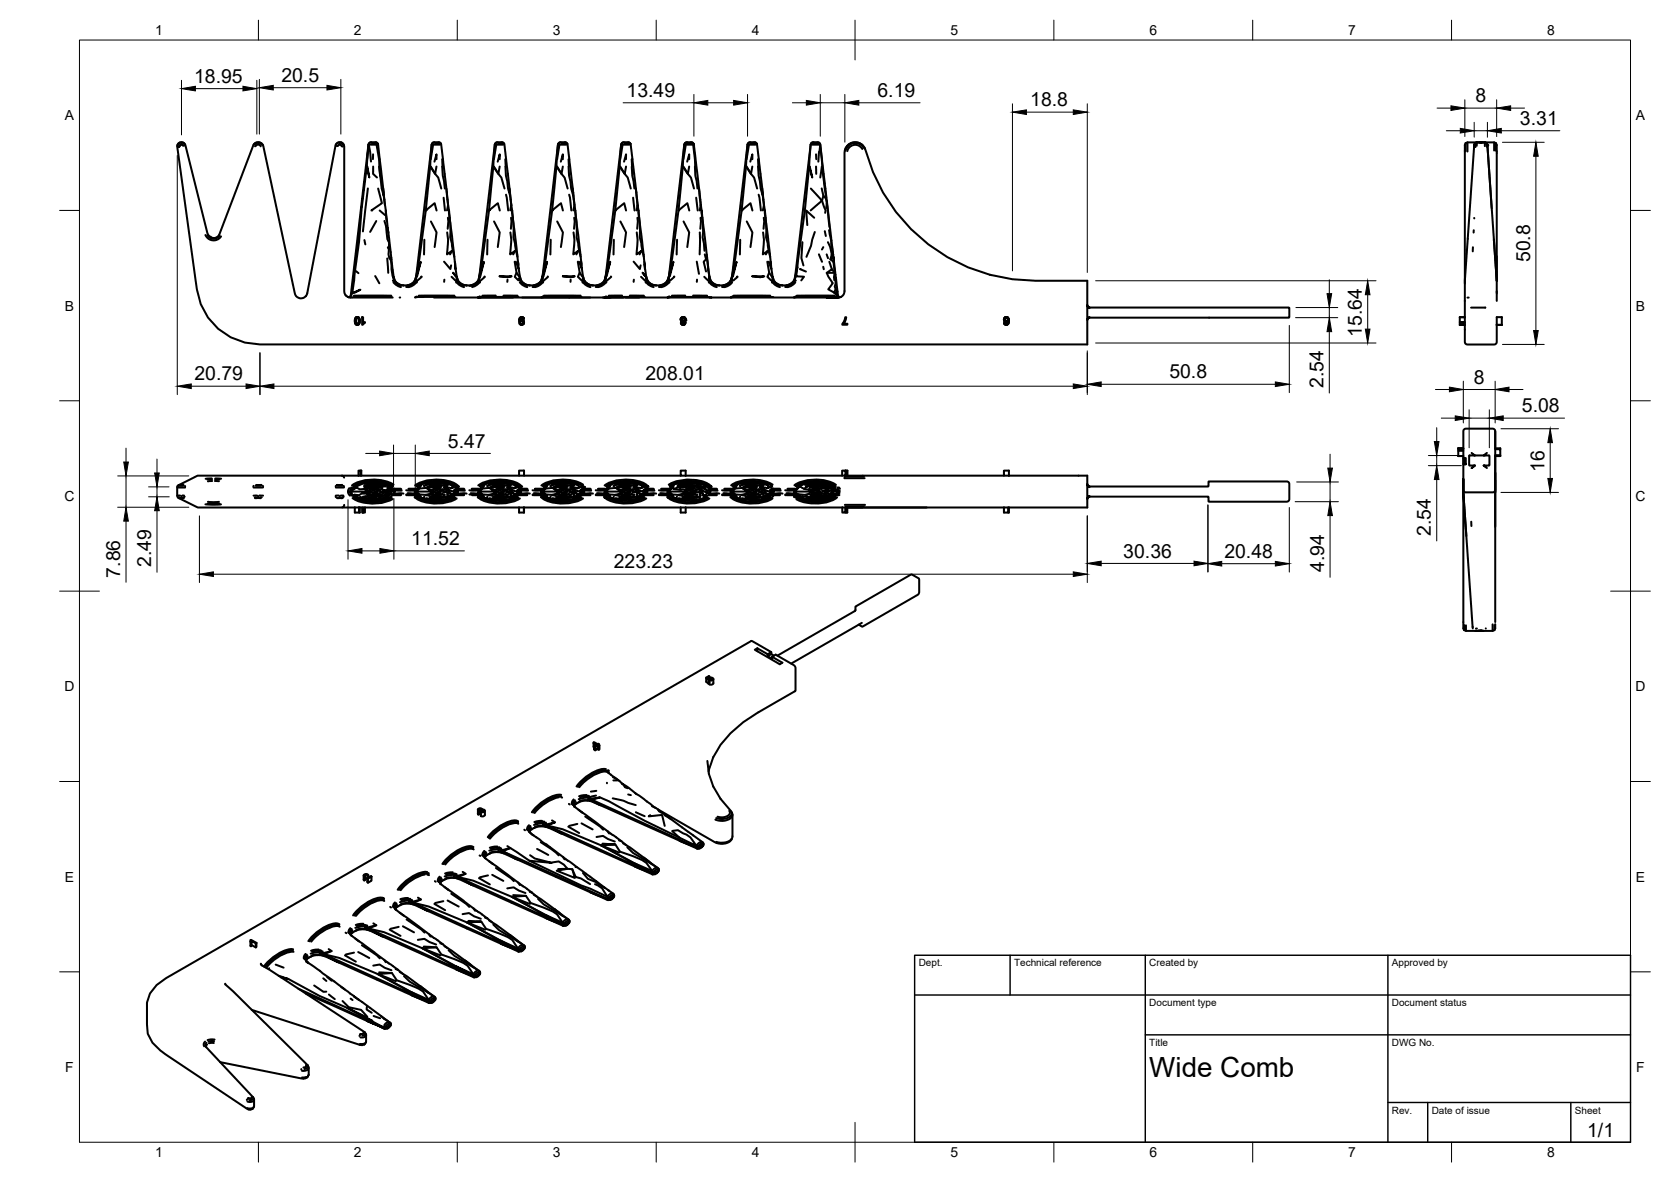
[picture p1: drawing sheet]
<svg xmlns="http://www.w3.org/2000/svg" width="420mm" height="297mm" viewBox="0 0 420 297" stroke-linecap="round" stroke-linejoin="round" font-family="sans-serif">
<defs><g id="words">
<text font-size="7" x="289" y="270.6">Wide Comb</text>
<g font-size="4.9">
<text x="48.8" y="20.8">18.95</text>
<text x="70.7" y="20.6">20.5</text>
<text x="157.5" y="24.4">13.49</text>
<text x="220.6" y="24.4">6.19</text>
<text x="259.1" y="26.7">18.8</text>
<text x="371" y="25.7">8</text>
<text x="382.2" y="31.4">3.31</text>
<text x="384.7" y="65.9" transform="rotate(-90 384.7 65.9)">50.8</text>
<text x="342.4" y="84.7" transform="rotate(-90 342.4 84.7)">15.64</text>
<text x="48.9" y="95.6">20.79</text>
<text x="162.3" y="95.6">208.01</text>
<text x="294" y="95.1">50.8</text>
<text x="332.8" y="97.5" transform="rotate(-90 332.8 97.5)">2.54</text>
<text x="370.6" y="96.4">8</text>
<text x="382.7" y="103.6">5.08</text>
<text x="112.6" y="112.5">5.47</text>
<text x="388.3" y="118.6" transform="rotate(-90 388.3 118.6)">16</text>
<text x="103.4" y="137">11.52</text>
<text x="359.8" y="134.7" transform="rotate(-90 359.8 134.7)">2.54</text>
<text x="38" y="142.5" transform="rotate(-90 38 142.5)">2.49</text>
<text x="154.3" y="142.8">223.23</text>
<text x="282.4" y="140.1">30.36</text>
<text x="307.8" y="140.2">20.48</text>
<text x="333" y="143.7" transform="rotate(-90 333 143.7)">4.94</text>
<text x="30.2" y="145.1" transform="rotate(-90 30.2 145.1)">7.86</text>
<text x="399.1" y="285.7">1/1</text>
</g>
<g font-size="3.5">
<text x="39" y="8.8">1</text>
<text x="89" y="8.8">2</text>
<text x="139" y="8.8">3</text>
<text x="189" y="8.8">4</text>
<text x="239" y="8.8">5</text>
<text x="289" y="8.8">6</text>
<text x="339" y="8.8">7</text>
<text x="389" y="8.8">8</text>
<text x="16.3" y="30.2">A</text>
<text x="411.3" y="30.2">A</text>
<text x="16.3" y="78">B</text>
<text x="411.3" y="78">B</text>
<text x="16.2" y="125.9">C</text>
<text x="411.2" y="125.9">C</text>
<text x="16.2" y="173.7">D</text>
<text x="411.2" y="173.7">D</text>
<text x="16.3" y="221.6">E</text>
<text x="411.3" y="221.6">E</text>
<text x="16.4" y="269.4">F</text>
<text x="411.4" y="269.4">F</text>
<text x="39" y="290.8">1</text>
<text x="89" y="290.8">2</text>
<text x="139" y="290.8">3</text>
<text x="189" y="290.8">4</text>
<text x="239" y="290.8">5</text>
<text x="289" y="290.8">6</text>
<text x="339" y="290.8">7</text>
<text x="389" y="290.8">8</text>
</g>
<g font-size="2.5">
<text x="231" y="242.9">Dept.</text>
<text x="255" y="242.9">Technical reference</text>
<text x="289" y="242.9">Created by</text>
<text x="350" y="242.9">Approved by</text>
<text x="289" y="252.8">Document type</text>
<text x="350" y="252.8">Document status</text>
<text x="289" y="262.9">Title</text>
<text x="350" y="262.9">DWG No.</text>
<text x="350" y="279.9">Rev.</text>
<text x="360" y="279.9">Date of issue</text>
<text x="396" y="279.9">Sheet</text>
</g>
</g></defs>
<!-- layer: Visible -->
<g fill="none" stroke="#000" stroke-width=".51">
<path d="M44.9 36.9l.3-.1zM45.1 36.1l-.2 .3M45.3 35.8l-.6 .4-.1 .5M45.4 36.4l-.2 .3M45.6 35.8l.1 .6M45.6 36.2l-.1 .2M45.8 36.4l.1 .1M45.8 35.8l.5 .2M46 36.6h.3M46.1 36.1l.3 .1M64.5 36l-.4 .3M64.6 35.8l-.8 .6"/>
<path d="M64.8 36.4l-.7 .4M64.9 35.8v.1M64.9 36.1v.1M65.1 36.4l.5 .4M65.2 35.8l.6 .3 .3 .4M65.4 36l.4 .4M84.4 36.6h.1M85 36.6l-.3 .1M85.2 35.8l-.8 .6M85.2 36.4l-.2 .1M85.4 35.8l.1 .6M85.4 36.2l-.1 .2"/>
<path d="M85.6 36.4l.3 .2M85.7 35.8l-.9 .2-.5 .6-7 37.1a1.6 1.6 0 0 1-1.6 1.3 1.6 1.6 0 0 1-1.6-1.3l-7.9-36.9a1.35 1.35 0 0 0-1.2-1 1.35 1.35 0 0 0-1.4 .8l-8.4 22.2a1.6 1.6 0 0 1-1.6 1 1.6 1.6 0 0 1-1.4-1.2l-5.6-22.1a1.05 1.05 0 0 0-1.2-.7 1.05 1.05 0 0 0-.8 1.1l4.6 33.8a16.3 16.3 0 0 0 16.2 15.9h208v-16h-13.1a44.6 44.6 0 0 1-43-33.6M85.7 35.8l.6 .4M85.7 35.8l.6 .4 .3 .7v36.3l.1 .7 .4 .5 .9 .2 .2-.4M85.9 36.7l.3 .1M86 36.1l.4 .4M92.3 40l.4-3.7 .6 4.3M92.6 36.3l-4.4 37.9 .4-.4 1.7-13 .6-8.2 1.3-10.8M92.6 36.3l-.4 5.5M92.9 36.3l1.8 .1M93.4 35.8l-.5 .1-.3 .4M93.6 35.9l1.1-.1h-.7a.85 .85 0 0 0-1.2 .4"/>
<path d="M93.8 38.8v1.2M94.4 35.8l.4 .1 .3 .4 1.4 12.9-.5-1.8-.4-3.2M94.8 35.9l.1 .3M94.8 36.3l-.1 .1 .6 3.6 .3 4.2M108.5 36.3l-3.9 33.2M108.5 36.3l-.3 5.6M108.8 36.3h.1l-.6 3.7M108.9 36.3h1.8M109.3 35.8l-.5 .1-.3 .4M109.4 35.9l1.2-.1h-.8a.88 .88 0 0 0-1.1 .4M110.2 35.8l.5 .1 .2 .4 1.6 13.8a4.6 4.6 0 0 1-.1 2.8M110.7 35.9l.1 .3"/>
<path d="M124.4 36.3l-3.9 33.2M124.4 36.3l-.4 5.6M124.7 36.3h.1l-.6 3.7M124.8 36.3h1.8M125.2 35.8l-.5 .1-.3 .4M125.3 35.9l1.1-.1h-.7a.88 .88 0 0 0-1.2 .4M126.1 35.8l.5 .1 .2 .4 1.8 15.2-.3-2.3M126.6 35.9l.1 .3M140.3 36.3l-3.9 33.2M140.3 36.3l-.4 5.6M140.5 36.3h.2l-.6 3.7M140.7 36.3h1.8"/>
<path d="M141 35.8l-.4 .1-.3 .4M141.2 35.9l1.1-.1h-.7a.85 .85 0 0 0-1.2 .4M142 35.8l.4 .1 .3 .4 1.6 13.8a4.6 4.6 0 0 1-.1 2.8M142.5 35.9l.1 .3M156.2 36.3l-3.9 33.2M156.2 36.3l-.4 5.6M156.4 36.3h.1l-.5 3.7M156.5 36.3h1.8M156.9 35.8l-.4 .1-.3 .4M157.1 35.9l1.1-.1h-.7a.88 .88 0 0 0-1.2 .4M157.9 35.8a.61 .61 0 0 1 .7 .5l1.7 15.2-.4-4.1M158.3 35.9l.2 .3"/>
<path d="M172.1 36.3l-3.9 33.2M172.1 36.3l-.4 5.6M172.3 36.3h.1l-.6 3.7M172.3 35.9v.1M172.4 36.3h1.8M172.4 35.8h1.7l-1.7 .1-.2 .3M172.8 35.8l-.4 .1-.3 .4M173.7 35.8h.1a.79 .79 0 0 1 .7 .9M174.2 35.9l.1 .3M174.3 36.3l.5 5.6M174.5 36.3l1.3 11.1M188 36.3l-3.9 33.2"/>
<path d="M188 36.3l-.4 5.6M188.2 36.3l.1 .1-.6 3.6M188.7 35.8l-.5 .1-.2 .4M188.8 35.9l1.2-.1h-.7a.88 .88 0 0 0-1.2 .4M189.6 35.8l.5 .1 .3 .4 1.5 13.8a4.6 4.6 0 0 1-.1 2.8M190.1 36.3l-1.8 .1M190.1 35.9l.1 .3M203.8 36.3l-.3 5.6M203.8 36.3l-3.9 33.2M204.1 36.3h1.9M204.1 35.9l-.1 .1M204.2 35.8h1.7l-1.7 .1-.2 .3"/>
<path d="M204.6 35.8l-.5 .1-.3 .4M205.2 38.8l.1 1.2M205.5 35.8l.5 .1 .2 .4 1.1 9.8M205.9 38.2l-.1 2.4M206 35.9l.1 .3M206.2 36.3l-.2 1.9M206.2 36.3l1.5 13.6M216.8 37.5a2.05 2.05 0 0 0-2-1.1 2.05 2.05 0 0 0-1.8 1.6M217 36.6a2.69 2.69 0 0 0-2.9-.7 2.69 2.69 0 0 0-1.8 2.5v34.8a1.69 1.69 0 0 1-2.1 1.6M217.2 37.2a2.51 2.51 0 0 0-2.5-1.2 2.51 2.51 0 0 0-2.1 1.9M217.5 37.4a2.68 2.68 0 0 0-2.7-1.6 2.68 2.68 0 0 0-2.4 2M368.5 36v2"/>
<path d="M369 35.8v2.3M370.7 36.6l-2.4 34v9.1h-1.2M370.7 36.9h.1M370.7 36.5v.2zM370.7 36.4v.3M370.7 36.4v.1M370.8 36.1l-.1 .3M370.9 35.9v.4M370.9 36.9h.1M371.3 36.6v-.8h-2.3a1.05 1.05 0 0 0-.7 1.3v34.1M372.1 35.8h.2zM372.3 35.8h.1"/>
<path d="M372.4 35.8h.1M373.3 35.8l.1 .9M373.4 35.8h2.3a1.08 1.08 0 0 1 .6 1.4v33.4M373.5 35.8l.5 .4M373.5 35.8l-2.5 .1M373.5 35.8h-2.2l-.4 .1-.2 .4M373.5 35.8h-2.2l-.4 .2-.2 .4M373.8 36.1v.3M374 36.2v.2M374 36.4v.1M374 36.4v.3M374 36.9h.1"/>
<path d="M374 36.7l1.1 15.7M374 36.7l2.3 33.9v5M374 36.6v.1M375.7 35.8v2M376.2 36v1.9M51.6 59.1a2.26 2.26 0 0 0 4 .3M52.2 59.1a1.78 1.78 0 0 0 3 .1M52.4 59.1l.1 .1M53 59.7h.1M53.4 59.8h.3M92.2 41.8l.7 2.8-.5-2.8M92.5 47.4l-1.3 10.8"/>
<path d="M93.8 41.9v1.8l1 .9M94.6 55.5l-1.5 2.8M95.1 47.4l.9 3.7-2.6 1.8h.2M95.3 41.9l.3 2.3M95.5 52.9l1.4 1.2M96.4 47.4l.8 8M96.5 49.1l.3 2.4M96.7 55.5l.4 1.3 .3 3.3 .4 .9v1.6l-.3-.4M97 52.9l.5 4.5-.4-.6M97.5 57.2l.2 1.3M97.5 57.4l.9 7.2M107.2 52.9h-.1l2.2-1.8 .5 1.8"/>
<path d="M108.2 41.9a310.1 310.1 0 0 1-3.6 27.6M108.2 41.9l1.2 1.8 .3-1.8M108.3 41.9l1.9 2.7 .8 2.8M108.4 55.7l1.4 2.7-.5 3.7M109.7 40v-1.2l-.5 1.8M111.2 40l.1 1.9M111.2 41.9l.6 5.5M111.5 49.7l.4 3.2M112.2 47.4l.7 5.5M112.4 58.4l.3 1.8-.3 3.7 1.3-.9-.5 .9M112.6 54.7l.1 1-.1 1.8M112.9 52.9l1.3 11.6"/>
<path d="M112.9 52.9l.3 3.2v3.5l1 4.9 .2 1.9M123.1 52.9h-.1l2.2-1.8 .5 1.8M124 41.9a289.8 289.8 0 0 1-3.5 27.6M124 41.9l1.3 1.8 .3-1.8M124.2 41.9l1.9 2.7 .8 2.8M124.2 55.7l1.4 2.7-.4 3.7M125.6 40v-1.2l-.5 1.8M127.1 40l.1 1.9M127.1 41.9l.1 2.3 .5 3.2 .6 1.8-.2-1.8M127.2 48.9l.6 4M128.3 52.9l.3-1.4 .2 1.4M128.3 58.4l.3 1.8-.3 3.7 1.3-.9-.6 .9"/>
<path d="M128.5 54.7v2.8M128.8 52.9l1.3 11.6M128.8 52.9l.3 3.2v3.5l1.1 6.2M139 52.9h-.2l2.3-1.8 .4 1.8M139.9 41.9a297.5 297.5 0 0 1-3.5 27.6M139.9 41.9l1.3 1.8 .3-1.8M140.1 41.9l1.9 2.7 .7 2.8M140.1 55.7l1.4 2.7-.5 3.7M141.5 40v-1.2l-.5 1.8M143 40v1.9M143 41.9l.1 2.3 .5 3.2 .5 1.8-.1-1.8M143.1 48.9l.6 4"/>
<path d="M144.1 49.2l.6 3.7M144.2 58.4l.2 1.8-.3 3.7 1.3-.9-.5 .9M144.4 54.7l.1 1-.2 1.8M144.7 52.9l1.3 11.6M144.7 52.9l.3 3.2v3.5l.4 1.6 .7 4.6M154.9 52.9h-.2l2.3-1.8 .4 1.8M155.8 41.9a310.1 310.1 0 0 1-3.5 27.6M155.8 41.9l1.3 1.8 .3-1.8M156 41.9l1.8 2.7 .8 2.8M156 55.7l1.4 2.7-.5 3.7M157.4 40v-1.2l-.5 1.8M158.8 40l.1 1.9"/>
<path d="M158.9 41.9l.1 2.3 .5 3.2M159.2 49.7l.4 3.2M160 52.9l.3-1.4 .2 1.4M160.1 58.4l.2 1.8-.3 3.7 1.3-.9-.5 .9M160.3 54.7l.1 1-.2 1.8M160.5 52.9l1.4 11.6M160.5 52.9l.4 3.2v3.5l1 4.9 .2 1.9M170.8 52.9h-.2l2.2-1.8 .5 1.8M171.7 41.9a297.5 297.5 0 0 1-3.5 27.6M171.7 41.9l2 2.7 .8 2.8M171.8 41.9l1.2 1.8 .3-1.8M171.9 55.7l1.4 2.7-.5 3.7"/>
<path d="M173.3 40v-1.2l-.5 1.8M174.7 41.9l.1 2.3 .6 3.2M175 49.7l.4 3.2M175.8 47.4l.4 4.1zM175.9 52.9l.3-1.4 .2 1.4M176 58.4l-.1 5.5M176.1 54.7l.2 1-.2 1.8M176.2 51.4l.1 .6M186.6 52.9h-.1l2.2-1.8 .5 1.8M187.6 41.9a310.1 310.1 0 0 1-3.5 27.6M187.6 41.9l2 2.7 .8 2.8M187.7 41.9l1.1 1.8 .4-1.8"/>
<path d="M187.8 55.7l1.4 2.7-.5 3.7M189.2 40v-1.2l-.5 1.8M190.6 40l.1 1.9M190.6 41.9l.7 5.5 .5 1.8-.1-1.8M190.8 48.9l.5 4M191.8 49.2l.5 3.7M191.9 58.4l.2 1.8-.3 3.7 1.3-.9-.5 .9M192 54.7l.2 1-.2 1.8M192.3 52.9l1.4 11.6M192.3 52.9l.3 3.2v3.5l.4 1.6 .8 4.6M203.5 41.9l-1.1 11-1.9 14.3M203.5 41.9l.7 2.7-.6-2.7"/>
<path d="M203.9 47.4l2.8 3-2.9 2.5M204.7 54.7l-2-1.8 .3 3.7M204.9 58.3l-.7 1.9a11.2 11.2 0 0 1-1.4 4.3M205.2 41.9v1.8M206.6 47.4l.4 1.8-.3 1.2 .9 2.5-.1 .6M206.7 41.8l-.5 2.8M207 49.2a1.99 1.99 0 0 1 .9 1.8M207.3 46l1.7 14.5M207.4 58.1l.2 1.2M207.9 51l.7 6M207.9 51l-.1 1.3M208.5 57.8l1 6.2"/>
<path d="M370.6 57.9l-.1 .5M370.7 54.8v.1M87.5 74.6l1 .2M87.6 74.7h.1M87.8 74.7h.1M88 74.6l.3 .1M88.2 74.2l.1 .1M88.6 74.8h10.1M88.9 74.6h9.6M88.9 73.5l1.7-.7-1.4 .7zM89 74.3h9.4M89.5 68.1l.6 .6"/>
<path d="M89.6 79.7l-.3 .3a1.47 1.47 0 0 0 .2 1.5l.6 .1M89.6 79.7l.5 .1M89.7 79.9l-.1 .1M89.9 79.9h-.2M90 79.9l.1 .1-.2-.1-.3 .1M90.1 79.8h.1M90.1 79.8l-.2-.1a.7 .7 0 0 0-.7 1l.1 .4a.6 .6 0 0 0 .6 .5 .6 .6 0 0 0 .5-.7l-.1-1v.1M91.1 79.7h.2v1.5l.5-.3v.2l-.6 .5h-.1zM91.6 60.3l.3 1.1M94.3 69.4l1.1 1.8M97.4 64.9l.2 3.7M97.8 62.6l-.1 1.3 .2 .9 .4 .6"/>
<path d="M98.3 65.4l.1-.8 .6 4.9 .3 1.1-.4-1.1v.5M98.3 65.4l.4 4M98.9 71l.6 .5 1.3 .7M99.3 70.5l1.2 1M100.5 74.8h.1M100.7 71.6l.2 .1M100.8 71.6l.7 .1a2.94 2.94 0 0 1-2.2-1.1l-.5-.1 1.1 .9 .9 .4M104.3 70.6a3 3 0 0 1-2.9 1.1M104.3 70.7l-1.1 .8-.7 .2M104.3 74.7l.4-.2 .3 .1zM104.6 69.5l-.3 1.1M104.7 71l-.3 .3a2.67 2.67 0 0 1-2.2 .8"/>
<path d="M104.8 69.5l-.2 .8v-.8l-.3 1.1M104.8 71v-.5a3.7 3.7 0 0 1-2.6 1.3M104.9 69.4l.9-3.6-1.2 3.7M105 74.6h9.5M105.3 74.3h9M106 69.5v.1l-1 .8M106.7 60.2l-.1 3.8M109.1 74.8h101.7h-3M111.7 65.8l1.5 1.8 .2-.9M111.7 70.3v.5M113.5 69.6l.9 .8M114.4 65.8v.8"/>
<path d="M114.4 66.4l.1 1.2zM114.6 67.6l.5 3-.3-1.1v.5M114.6 69.4l-.7-.9 .8 1M114.7 70.5v.5M114.7 70.5l.4 .1a2.85 2.85 0 0 0 2.2 1.1l-.6-.1M114.7 70.5l1.1 .9 .9 .4M114.8 71l.6 .5 1.3 .7M115.2 70.5l1.2 1M116.6 71.6l.2 .1M120.2 74.8h8.8M120.2 74.7l.4-.2 .3 .1-.8 .2h.8M120.2 70.4a2.81 2.81 0 0 1-2.9 1.3"/>
<path d="M120.5 69.5l-.1 .5M120.5 71l-1.1 .9-.7 .2M120.6 74.5l-.4 .2M120.6 69.5l-.1 .8v-.8a2.48 2.48 0 0 1-2.1 2.2M120.7 71v-.5l-.7 .6a2.82 2.82 0 0 1-2 .7M120.8 69.4l.9-3.6-1.2 3.7M121.8 69.5l.1 .1-1 .8M122.6 60.2l-.1 3.8M124.7 74.3h-3.4M125.6 69.4h3.1l-1 .3zM126.6 74.3h3.5M127.6 70.3v.5"/>
<path d="M129.4 65.8l.5 2.7 .6 .9M129.7 65.8l.7 1.8-.2-1.8M129.9 68.5l-.5 1.1 .9 .8M130.2 65.8l.1 .8M130.4 74.6l-10.2 .1M130.4 67.6l.6 3M130.5 70a3.1 3.1 0 0 0 2.1 1.8M130.7 70v-.5l.3 1.1M130.7 71l.6 .5 1.3 .7M130.7 79.9l-.2 .5M130.9 79.8h-.1M131 70.6a2.94 2.94 0 0 0 2.2 1.1"/>
<path d="M131 70.5l1.2 1M131.3 79.7h-.3M131.3 74.8h17.1M131.3 79.7l.4 .4a.61 .61 0 0 0-.7-.4 .61 .61 0 0 0-.5 .7 .76 .76 0 0 0 .1 1 .76 .76 0 0 0 1 .1 .6 .6 0 0 0 0-.9 .6 .6 0 0 0-.9 0M132.5 71.6l.2 .1M132.6 71.6l.6 .1M136 70.6a3 3 0 0 1-2.8 1.1M136.1 70.7l-.7 .6-1.2 .4M136.1 74.7l.4-.2 .3 .1zM136.4 71l-.2 .3a2.67 2.67 0 0 1-2.3 .8M136.4 69.5l-.4 1.1M136.5 74.5l-.4 .2"/>
<path d="M136.5 69.5l-.2 .8 .1-.8-.4 1.1M136.5 71l.1-.5a3.7 3.7 0 0 1-2.7 1.3M136.7 69.4l.9-3.6-1.2 3.7M136.8 74.3h9.2M136.8 74.6h9.5M137.7 69.5l-.9 .9M138.5 60.2l-.1 3.8M141.5 69.4h3l-.9 .3zM143.1 74.8h.1M143.5 70.3l-.1 .5M145.3 65.8l.5 2.7 .6 .9M145.6 65.8l.7 1.8-.2-1.8"/>
<path d="M145.8 68.5l-.5 1.1 .9 .8M146.1 65.8l.1 .8M146.3 67.6l.6 3-.3-1.1v.5M146.5 70.5v.5M146.5 70.5l.4 .1a2.85 2.85 0 0 0 2.2 1.1l-.6-.1M146.5 70.5l1.1 .9 .9 .4M146.6 71l.6 .5 1.2 .7M146.9 70.5l1.2 1M148.3 71.6l.3 .1M151.6 74.8h5.2M152 74.7l.4-.2 .3 .1-.8 .2h1.4M152 70.4a2.79 2.79 0 0 1-2.9 1.3"/>
<path d="M152.2 74.8h1M152.3 69.5l-.1 .2M152.3 71l-.2 .3a2.68 2.68 0 0 1-2.3 .8M152.4 74.5l-.4 .2M152.4 69.5l-.2 .8 .1-.8a2.47 2.47 0 0 1-2.2 2.2M152.4 71l.1-.5a3.7 3.7 0 0 1-2.7 1.3M152.5 69.4l.9-3.6-1.1 3.7M153.4 74.8h.2M153.6 69.5l.1 .1-1 .8M154.3 60.2v3.8M156.4 74.3h-3.3M157.3 74.8h3.4"/>
<path d="M158.4 74.3h3.5M159.3 65.8l1.6 1.8 .2-.9M159.4 70.3l-.1 .5M161.2 69.6l.9 .8M162 65.8l.1 .8M162.1 66.4l.1 1.2zM162.1 74.6l-10.1 .1M162.2 67.6l.6 3-.3-1.1v.5M162.3 69.4l-.7-.9 .7 1M162.3 70.5v.5M162.3 70.5l.5 .1a2.85 2.85 0 0 0 2.2 1.1l-.6-.1M162.3 70.5l.9 .7 1.2 .6"/>
<path d="M162.5 71l.5 .5 1.3 .7M162.8 70.5l1.2 1M164.2 71.6l.3 .1M167.8 74.8l.5-.3 .3 .1zM167.8 70.6a2.96 2.96 0 0 1-2.8 1.1M167.8 70.7l-1 .8-.8 .2M168.2 71l-.3 .3a2.67 2.67 0 0 1-2.2 .8M168.2 69.5l-.4 1.1M168.3 74.5l-.4 .2M168.3 69.5l-.2 .8 .1-.8-.4 1.1M168.3 71v-.5a3.6 3.6 0 0 1-2.6 1.3M168.4 69.4l.9-3.6-1.1 3.7"/>
<path d="M169.5 69.5l-.9 .9M170.2 60.2l-.1 3.8M171.2 79.9a.6 .6 0 0 1 1-.1 .6 .6 0 0 1-.2 .9 .48 .48 0 0 1 .1 .8 .48 .48 0 0 1-.7 0 .48 .48 0 0 1 .1-.8l-.3-.3zM171.3 79.9l-.1 .2M171.5 80h-.1M171.6 79.7h.1M171.6 79.7l-.4 .3M171.6 79.9h.1M171.8 79.9h-.2M171.9 79.9h.1M171.9 79.7h-.3M172 79.7l.3 .2 .1 .4"/>
<path d="M172 79.7h.1M172 80h.1M172.1 80a.39 .39 0 0 1-.2 .6 .39 .39 0 0 1-.5-.4 .39 .39 0 0 1 .6-.2l.1 .1M172.3 74.3h-3.3M174.3 74.3h3.5M175.2 65.8l.5 3M175.3 70.3l-.1 .5M177.1 69.6l.9 .8M177.1 63l-.4-3.4v-3.5l-.3-3.2 1.7 15 .6 2.6-.4-1v.5M177.2 63.9l.3 1.3-.6 .6 .6 2.4M177.7 63.9l.7 5.5M178 74.6l-10.1 .1"/>
<path d="M178.2 70.5v.5M178.2 70.5l.3-.1a2.91 2.91 0 0 0 2.4 1.3M178.2 70.5l1 .9 1.1 .4M178.3 74.6l.6 .2h-.5M178.4 71l.5 .5 1.3 .7M178.7 70.5l1.2 1M180.1 71.6l.2 .1M180.3 71.6l.6 .1M183.7 70.6a3 3 0 0 1-2.9 1.1M183.7 70.7l-1.1 .8-.7 .2M184.1 69.5l-.4 1.1M184.1 71l-.3 .3a2.67 2.67 0 0 1-2.2 .8"/>
<path d="M184.2 74.5l-.5 .2M184.2 69.5l-.2 .8 .1-.8-.4 1.1M184.2 70.5a3.7 3.7 0 0 1-2.6 1.3M184.3 69.4l.9-3.6-1.1 3.7M184.4 74.3h9.3M184.5 74.6l-.3-.1-.5 .2M185.4 69.5l.1 .1-1.1 .8M186.1 60.2l-.1 3.8M189.2 69.4h3l-1 .3zM192.9 65.8l.5 2.7 .6 .9M193.3 65.8l.7 1.8-.2-1.8M193.4 68.5l-.4 1.1 .9 .8"/>
<path d="M193.8 65.8l.1 .8M194 67.6l.6 3-.4-1.1v.5M194.1 70.5v.5M194.1 70.5l.5 .1a2.85 2.85 0 0 0 2.2 1.1l-.7-.1M194.1 70.5l1.1 .9 .9 .4M194.2 71l.6 .5 1.3 .7M194.4 74.6l-10.7 .1M194.6 70.5l1.1 1M196 71.6l.2 .1M199.7 70.4a2.85 2.85 0 0 1-3 1.3M199.9 69.5v.3M200 71l-.3 .3a2.68 2.68 0 0 1-2.3 .8"/>
<path d="M200 69.5l-.1 .8 .1-.8a2.5 2.5 0 0 1-2.2 2.2M200.1 74.5l-.5 .2M200.1 70.5a3.7 3.7 0 0 1-2.7 1.3M200.3 74.3h9.6M200.3 74.6l-.2-.1-.5 .2 10.5-.1M200.5 67.2l-.3 2.2 2 .1-.7 1M200.5 67.2l-.6 2.3M201.3 67.6h-.2l1.5 .6M201.8 60.9l-.3 4 .5 1.8M205.9 63.9l.8 1.9M207 67l.1 .7M207 62.1l-.3 .6"/>
<path d="M207.9 63.9l.3 1M208.2 60.9l.5 1.2 .4 1.9M208.5 65.8l.7 1.9M209 60.2l.5 3.8M209.1 64l.5 .6-.1-.6M209.1 64l-.3 1.2M209.6 65.8v-1.2l1.1 9.6 .2 .4h.5M209.6 64.6l-.8 .6 .8 .6M209.6 65.8l.3 2.7-2 .1M209.9 68.5l.2 2.7-.2 .8 .2 .8M209.9 68.5l-.2 1.2 .1 .7M209.9 68.5l-.7-.8-1.3 .9 .4 .9 1.1 1.7-1.1 1.5 1.4 .8"/>
<path d="M210.1 72.8l.5 1.5-.9-.8M210.1 72.8l-.4 .7M210.5 74.3l-.1 .2 .4 .1h-.3l.6 .1M210.7 74.2v.1M210.9 74.6h-.1M211.1 74.7h-.1M212.5 79.7h.1a1.61 1.61 0 0 1-.5 1.7h.9v.2h-1.2zM252.5 80h.1M252.6 79.8l.3-.1a.96 .96 0 0 1 .8 1 .96 .96 0 0 1-.9 .9l-.3-.4 .5 .2a.57 .57 0 0 0 .4-.7 .6 .6 0 0 1-.8 0 .6 .6 0 0 1 0-.9zM252.8 79.7h.1M253 79.9l-.3 .2M253.1 79.9h.1"/>
<path d="M253.2 79.9h.1M253.3 80a.42 .42 0 0 1-.1 .7 .42 .42 0 0 1-.6-.4 .42 .42 0 0 1 .6-.4l.2 .2M273.4 76.9l.1 .2M273.5 77l-.1-.3 .1 .4M273.5 77.2l.1 .1M273.5 77.1l.2 .1M273.5 77.1l.2 .2M273.6 80h-.1M273.7 79.9l-.1 .1M273.7 77.3l.2 .1M273.7 77.2h.1M273.8 77.2l.1 .1"/>
<path d="M273.8 79.9h-.1M273.9 77.3h.1M273.9 79.8h.1M273.9 77.3l-.1-.1 .1 .1M273.9 79.7l-.5 .5M273.9 79.8l-.4 .3-.1 .4M273.9 79.8l-.3 .2M273.9 77.3h50.2l.1 .1-.1 2.4h-50.2M367.1 79.7h1.2v1.2M367.1 79.7v1.2h1.2v.3M369 74.8h.3M369.1 60v.1"/>
<path d="M369.9 77.3h3.5M370.4 62.1l-.1 1.1M373.4 77.3h.1M375.6 60.2l.7 10.4M376.3 64.4v6.2M376.3 73.2v.5M377.6 79.8v.1M89.5 81h.1M89.5 80.3v.1M89.5 80.7v.2M89.5 80.3l.1-.3-.1 .3a.74 .74 0 0 0 .4 1.1M89.6 81.3l.3 .1 .2-.1"/>
<path d="M90 81.4h.1M90.1 80l.1 .5-.1 .8 .1-.3M90.2 80.3v.4M90.2 80.9v.1M90.4 80.1v1.1l-.3 .3M130.6 81.3l.2 .2M130.8 80.9v.2M130.8 80.8h.1M130.8 81.2h.1M130.8 80.2l-.1 .4M130.8 81.3l.1 .1M130.9 80.5l-.2 .1"/>
<path d="M130.9 80.7l-.1 .1M131 81.4h.1M131 80.6h-.1M131 81.4h.2M131.1 80.6h.1M131.1 80.4h-.2M131.2 80.4l.3 .1M131.2 81.4h.1M131.3 80.6h.1M131.3 81.4h.1M131.4 80.6v.1M131.5 80.1l-.2-.2h-.3l-.3 .7"/>
<path d="M131.5 80.8v.3M131.5 81.1l-.1 .2M131.6 81.5l-.7 .1M131.6 80.5l.1 .1M131.7 81.4h.1M131.7 80.7l.1 .4M131.7 80.1l-.2 .1M131.7 81.2v.2M171.2 80.2v.2M171.2 81.1v.2M171.2 80.5l.2 .2M171.2 81.3h.1"/>
<path d="M171.3 80.9v.4l.2 .3M171.4 80.2v.2M171.4 80.4h.1M171.4 80.1h.1M171.4 80.5l.2 .1M171.4 80.7h.1M171.5 81.1v.2M171.5 81h.1M171.5 81.6h.1M171.5 80.7l-.2 .1M171.6 81.4h.1M171.6 80.9l-.1 .1"/>
<path d="M171.6 80.6h.1M171.8 80.8l-.2 .1M171.9 80.8v.1M171.9 81.4h-.1M171.9 81.6h-.1M171.9 81.4h.1M171.9 80.6l-.1 .1M172 81.6h-.3M172.1 81v.2M172.1 81.2h.1M172.1 81.3l-.1 .1M172.1 80.4l-.2 .2"/>
<path d="M172.2 80.8h.1M172.2 80.7h-.2l.3 .3-.1 .5M172.3 81.3h.1M172.3 80.6h.1M172.4 80.4l-.1 .2M172.4 80.1v.1M252.5 81.2v.2M252.5 80.7l.5 .2 .4-.2M252.6 81.4l.2 .2M252.7 80.3v.2M252.7 81.1l.2 .3M252.7 80.1v.1"/>
<path d="M252.8 80.6v.1M252.8 80.9h.1M252.9 80.7h.2M252.9 81.4h.1M253.1 81.4h-.1M253.2 80.7h-.1M253.2 80.7h.1M253.3 80.9v.1M253.3 81.2l-.2 .2M253.3 80.6l-.1 .1M253.4 80.5h.1M253.5 81.4l-.6 .2"/>
<path d="M253.6 80a.62 .62 0 0 0-.9-.2 .62 .62 0 0 0-.2 .8M253.6 80.7h.1M253.7 80.2l-.2 1.2M273.4 80.2h.1M367.1 81.2v.4h1.2v4.3l.2 .4 .5 .3 7-.1 .3-.6v-6.2h1.3v1.9M367.1 80.9v.3h1.2v.4h-1.2M376.3 81.6h1.3zM85.9 119.5l.4 .1 .2 .4M90.1 119.5h.5M90.1 119.5h-40.4l-4.8 2.4-.3 .6 .1 2.5 5.1 2.5h39.4M90.6 118.3h.2v1.2h-.2zM90.6 118.3h-.5v1.2"/>
<path d="M90.8 119.5h39.7M130.5 118.3h1.3v1.2h-1.3zM131.8 119.5h39.4M171.2 118.3h1.2v1.2h-1.2zM172.4 119.5h39.4M211.8 118.3h.8v1.2h-.8zM212.6 119.5h.2v-1.2h.3v1.2M212.6 118.3h.2M212.6 119.7h4.6M212.7 119.6l-.2 .2M212.8 119.5h39.6M252.4 118.3h1.3v1.2h-1.3z"/>
<path d="M253.7 119.5h19.7v8h-19.7M366.7 112.7h1.2zM366.7 112.7v.2h1.2M366.7 112.9v1.7h1.2M366.7 113.3h1.2M367.9 115.1v1.6M367.9 112.7h-1.2M368 115.1v1.6M368.1 108l.5-.3h6.7l.6 .4 .1 15-.4 .6h-7.2l-.4-.3-.1-6.7h.7v-1.6h-.7v-6.7zM368.2 115.1v1.6M369.4 114.5h5l.1 2.4-1.4 .1h.1M369.5 114.5l-.1 2.4 1.4 .1"/>
<path d="M370 117.6l.3-.2zM370 113.8l.7 .7M370.3 114l.5 .5M370.4 117.2l.1-.1v.1l-.2 .2M370.5 117h.1M370.7 117l-.2 .2 .2-.1M370.8 117h.1M370.8 114.5h.1M370.8 117v.1M373.1 114.5h.1M373.2 114.3l-.1 .2M373.2 117.1l.2 .1"/>
<path d="M373.4 117v.1M373.4 117.2l.5 .4M373.4 117.3l.2 .1M373.6 114.1l-.2 .4M373.9 113.8l-.7 .7M376 114.4h1.2v.2h-1.2v9.1v-5M376 112.9h1.2v1.5M376 108.4v4.3h1.2v.2M376 118.9v37.4M44.6 122.5h1.9M44.9 121.9h.3zM44.9 122.1h1.2"/>
<path d="M44.9 125.1l.3 .1zM45.1 125h-.2M45.2 121.9h.9M45.3 124.5l-.7 .1M45.4 125.2h-.2M45.6 124.7l.1 .5M45.6 125.1l-.1 .1M45.8 124.5h.5M46.3 125.1l-.5 .1M46.4 124.8l-.3 .2M46.5 122.1l.1 .1M51.6 126.7l4 .1"/>
<path d="M52.2 126.6h3M52.3 126.1h2.8M53.2 120.2l-1.5 .1M53.3 120.4l-1.2 .1M53.4 120.9l-1.1 .1M54 120.9h1.1M54.1 120.4l1.1 .1M54.1 120.2l1.5 .1M63.7 122.5h2.4M63.8 122.1l-.1 .1M64.3 122.1h1.4M64.4 121.9h1.1"/>
<path d="M64.5 125h-.4M64.6 124.5l-.8 .1M64.8 125.2h-.7M64.9 124.7v.2M64.9 125.1h.1M65.1 125.2h.5M65.2 124.5l.9 .1M65.4 125h.4M65.6 121.9h.1M66.1 122.1l.1 .1M84.4 124.8l.1 .2M84.4 122.5h2.1"/>
<path d="M84.5 122.1l-.1 .1M84.7 121.9h.3zM84.7 125.1l.3 .1M84.9 122.1h1.2M85 121.9h1M85.2 124.5l-.8 .1M85.2 125.2h-.2M85.4 124.7l.1 .5M85.4 125.1l-.1 .1M85.7 124.5l.6 .1M86.2 125.1l-.6 .1M86.4 122.1l.1 .1"/>
<path d="M86.4 124.8l-.4 .2M86.6 126.9l-.2 .4-.4 .2M87.8 122.7a1.32 1.32 0 0 0 .2 1.9M88.2 123.8l.1 .3M88.3 122.5a1.62 1.62 0 0 0 0 2.1M88.4 122.9l-.1 .1M88.6 122.6l.2 .2 .8-.3-1.4 1zM88.6 125.2a10.4 10.4 0 0 0 10.1 .2M88.8 124.6l.2 .2M88.9 124.9a10.7 10.7 0 0 0 9.6 .3M88.9 124.7l1.7 .8zM89 124.8a10.3 10.3 0 0 0 9.4 .2"/>
<path d="M89 124.4l1.5 .9M89.2 124.3l.9 .7M89.2 122.2l-.4 .3M89.2 127.5h1M89.2 127.5v1.3h1.3v-1.3M89.6 122.5l.8 .5h1.8a4.3 4.3 0 0 1 2.8-.5M90.2 127.5h.1M90.5 127.5h-.2v1.3M90.5 127.5h.6M90.5 125.1l2.6 .5M90.5 124.9l2.2 .6M90.6 125.4l2 .3"/>
<path d="M90.8 121.5h.5M91.1 127.5h.2v1.3h-.2zM91.2 125.6l1.8 .3M91.3 127.5h.5M91.5 121.5a10.6 10.6 0 0 1 6.3 .5M91.6 122.2a6.6 6.6 0 0 1 4.8 .1M91.8 127.5v1.3h-.5M91.8 127.5h38.7M91.8 122.2l-.2 .2M91.8 124.7l2.8 .5-1.5 .1M92.2 124l.7 .6 .9 .1M92.3 121.5h3.4"/>
<path d="M92.3 122.3l-.4 .4 1.1-.3-.6 .5M92.3 123.9l.4-.1 .6 .7M92.4 123.2l-.8-.3 1 .6M92.5 124.6l-1.3 .2M92.6 123.5h-4.4l.4 .8 .4 .1h1.3l.6-.4h1.3M92.6 123.5l-.4 .5M92.6 123.5h.1M92.8 123.9a.93 .93 0 0 1 1.1-.2h.8l-.1 .2-.4 .2h-.7M92.8 123.2l.1 .1M92.8 121.2a7.2 7.2 0 0 0-4 1.6M92.9 124a1.54 1.54 0 0 0 1.8 .1M92.9 123a1.56 1.56 0 0 1 1.9 0"/>
<path d="M93 122.4h1l1.5 .6M93 123.4l1.4 .1M93.3 121.1l-1.5 .1M93.4 122.5l.5 .1-.6 .2M93.4 125.9h1.2M93.6 121.1h1.2M93.7 121.2l-1.2 .1M93.8 121.9l-1.2 .1M93.8 124.6h1M94 122.5l.7 .3 .3 .5 1.2-.3M94.1 122l1.9 .4M94.3 122.1h-.1"/>
<path d="M94.3 125.4h-.5M94.4 124.3l-.6 .2M94.7 123.4l-.1 .1M94.8 123.8l.1 .1M94.8 124.1h-.1l.6-.1 .3 .2M94.9 123.2l-.1 .1M94.9 123.2a1.58 1.58 0 0 0-1.9 0M95 123.5h.1M95 121.2l1.6 .3M95.3 121.8h-2.1l-1.5 .1-.1 .3 .4-.1M95.4 121.1a6.8 6.8 0 0 1 3.2 1.1M95.4 125.8h-1.1"/>
<path d="M95.4 123.2l-.7-.4 .7 .5M95.4 121.7l1.5 .5M95.5 123.6h.9M95.6 124.2h-.1a3.4 3.4 0 0 1-3.1 0l.5 .4M95.7 121.6l1.7 .5M95.9 125.4l-1.3 .3M95.9 125.5l-2 .3M95.9 122.6a4.6 4.6 0 0 0-4 .1M96 124.3l-.9 .4 .9-.2-2.6 .6h.2M96 125.2l-1.7 .2-2.7-.3 .3 .1M96 124.5l-2.5 .3M96.1 122.6h-.2l.3 .4"/>
<path d="M96.2 123l.3 .4-.1 .2M96.3 125.7l-1.6 .2M96.4 123.6l.1 .3-.5 .4-.4-.1M96.5 123.9l.5-.3 .2 .4M96.5 122.2h.3M96.8 121.4a10.5 10.5 0 0 0-7.8 .8M96.8 124.9l1-.6v-.3l-.4 .4-.3-.1-1.9 .9M96.8 124.2l-1.3 .7M97 123.3l.3 .1 .2 .5-.4 .4M97 123.3l-.3-.2-.2 .3M97.1 123l-.1 .3M97.1 125.5l-1.2 .3"/>
<path d="M97.2 121.6l1.6 1M97.3 123.1l.4 .5M97.5 125l-1.6 .4-2.9 .1M97.7 122.1l1.1 1.4 .1-.4M97.8 123l.1 .5M97.8 122.6l-.4-.2 .4 .6-.4-.1v.3M97.8 122.5l.3 .3M97.9 123.6a2.4 2.4 0 0 1-1.8 1.6M97.9 124.5l-.5 .4 .2 .1a9.2 9.2 0 0 1-7.1 .2M98.2 123.5l-.5 .1-.2 .3M98.3 124.1l.1 .2 .3-.1M98.3 124.1l-.6 .5 .1-.3"/>
<path d="M98.4 123.3l-.1 .8M98.6 124.6l-1.2 .7M98.7 123.3h-.3l-.3-.5 .3 .9M98.7 122.1a10.3 10.3 0 0 0-9.9 .1M98.9 123h.4M98.9 124.4h1.9M99 121.8a10.6 10.6 0 0 0-10.5 .2M99 123.2v.4l.3-.4v.9l-.4-.3v.4M99.1 122.8h-.1M99.1 122.8h1.7M99.1 122.8l.2 .2h1.6M99.3 123.2l1.7 .1"/>
<path d="M101.5 124h-1.8l-.9 .4 2-.1M102.1 123.2h2.1M102.2 124.3l2.6 .1M102.2 124.4h2.4M102.5 123.9l1.8 .2M102.7 122.8h1.8M104.2 122.9l-1.5 .1M104.2 123.2l.4 .3M104.2 123.2l.1 .9 .3-.5v.5l.2-.1M104.3 124.8h.4l.3 .3zM104.4 122a10.6 10.6 0 0 1 10.4-.2l.6 .5-.7-.2 .3 .3 .2 .1a10.1 10.1 0 0 0-10.5-.3M104.6 122.8l-.4 .1 .5 .1"/>
<path d="M104.6 123.5l1.2 1.2-.9-.5M104.6 123.5l.9 .8 1.6 .1M104.7 124.8h-.4M104.7 123.3l-.1-.1v.3l.1-.1M104.9 122.2a10.1 10.1 0 0 1 9.9 .2M105 124.4l1 .7-1-.6M105.7 122.2l-1.1 1.3M105.7 122.2l-1 .9M105.9 121.9l-1.1 .8M106.4 125.5l1.3 .3M106.6 122.1l.1 .2M106.7 124.8l-.1 .2"/>
<path d="M107 121.8a9.3 9.3 0 0 1 5.4 0M107.1 124.4l.1 .1M107.1 124.4l2.7 .7M107.1 125.2l2.6 .4M107.1 121.3l-.3 .2M107.2 122.6l1.3 .9h-3.9M107.2 122.6a1.63 1.63 0 0 0 2.2 .1l.8 .1 .5 .2M107.2 122.6l-1.7 .2-.9 .7M107.6 121.4a11 11 0 0 1 5.9 .5M107.7 122.4l1.8-.3-2.3 .5 3.3-.2M107.8 125.7l-1.8-.6a8.9 8.9 0 0 0 3.7 .8M108.1 123.1l.4 .4"/>
<path d="M108.1 125l3.4 .1M108.2 124.1l-1.1 .3M108.2 124.1l.1 .1a2.78 2.78 0 0 0 2.9 0l.6 .1M108.3 124l.6 .1-.1-.1M108.3 124.2l1.1 .5 .3-.1M108.3 122l1.4-.1 .5 .2-1.8 .3 1.4 .1-.6 .3M108.3 125.1l1.5 .3-.5 .1M108.5 123.5l-.3 .6M108.5 123.5h.1M108.6 124.7h1.6M108.7 123.9a.9 .9 0 0 1 1.1-.2h.8l-.1 .2-.5 .2h-.6M108.7 123.2l.1 .1"/>
<path d="M108.9 123.4l1.3 .1M109.2 124.5h.5M109.4 124.7h1.6M109.4 121.5l.3 .2M109.7 121.9l1.4 .1M109.7 121.7l2.2 .4M109.7 121.7a4 4 0 0 0-2.5 .9M109.7 121.5l-2.9 .5M110 122.7l.5 .1 .4 .5h.4M110.3 124.3l-.6 .2-.4-.2M110.5 122.8l.8 .4 .1-.2M110.5 122.8l.8 .5"/>
<path d="M110.6 123.4l-.2 .1M110.7 124.1a1.63 1.63 0 0 1-1.8 0M110.7 123.8l.1 .1M110.8 123.2l-.1 .1M110.8 123.2a1.63 1.63 0 0 0-1.9 0M110.9 123.5h.1M111 122.4h-.7l.2 .4M111.2 124l.1 .1M111.3 123.3l.2-.2 .3 .5M111.4 123h.6M111.4 123l.1 .1M111.4 123.6h.4"/>
<path d="M111.5 124.6l.4 .1M111.6 122.5l.4 .5M111.6 124.8l-2.3 .2M111.7 122.4l.9 .7-.2 .3M111.7 125.7h.1M111.9 122.1l.2 .1M112 123l.4 .4-.2 .2h-.4M112.6 123.1l.3 .5M112.6 121.9l-.2 .3-.5-.1M112.6 124.4h.1l-.1 .3M112.7 123.8l-.3 .6M112.8 123.3l-.3-.5 .6 .5-.2 .3"/>
<path d="M112.9 123.6v.3h.3v.5l.7-.2 .3-.5 .2 .2M112.9 123.6l-.5 .3-.2-.3M112.9 121.5a11.5 11.5 0 0 0-6.9 .3M113 125.5l-3 .4M113.1 124.8l.6-.4-1.3 .8 .3-.4-2.9 .6M113.5 121.9h.1M113.6 124.3l-1 .7M113.7 122l.9 .7M113.9 122.4l-.2-.1 .2 .3-.5 .1-1.5-.5 .8 .7-.7-.5M113.9 124.8l-.4 .3-1.8 .6M114.2 123.7l-.5 .7M114.3 125.1a10.8 10.8 0 0 1-9 0"/>
<path d="M114.4 124.5l-.9 .6M114.4 123.1l-.1-.1-.1 .3-.7 .2-.4-.2M114.4 123.1h.4M114.4 123.1v.8a3.3 3.3 0 0 1-2.7 1.6 9.6 9.6 0 0 1-4.4-.1M114.5 125.1a10.8 10.8 0 0 1-9.5 0l-.8-.1a10.4 10.4 0 0 0 10.6 .3M114.6 123.9h-.2l.1 .1M114.7 124.1l-.8 .7 .7-.6M114.7 124.4h.1M114.8 123h.4M114.8 124.4h1.9M114.9 123.2l-.1 .4 .4-.4-.1 .9-.3-.3v.4M115 122.8h-.1"/>
<path d="M115 122.8h1.6M115 122.8l.2 .2h1.6M115.2 123.2l1.7 .1M116.7 124.3l-2 .1M117.3 124h-1.2a1.51 1.51 0 0 0-1.4 .4M118 123.2h2.3M118 124.3l2.7 .1M118.4 123.9l1.8 .2M118.6 123h2M118.6 122.8h1.7M118.7 124.4h1.8M120.2 124.8h.4l.3 .3-.8-.1a10.4 10.4 0 0 0 10.6 .3"/>
<path d="M120.2 124.8a11.1 11.1 0 0 0 10.2 .3M120.2 122a10.6 10.6 0 0 1 10.5-.2l.6 .5-.7-.2 .5 .4a10.1 10.1 0 0 0-10.5-.3M120.3 123.2l.2 .3M120.3 123.2l-.1 .9 .3-.5v.5l.1-.1M120.5 123.2v.3l.1-.2M120.5 123.5l1.2 1.2-.9-.5M120.5 123.5l.8 .8 1.6 .1M120.6 124.8h-.4M120.8 122.2a10.1 10.1 0 0 1 9.8 .2M120.9 124.4l1 .7-1-.6M121.3 125.1l1.4 .6 2 .3M121.6 122.2l-1.1 1.3"/>
<path d="M121.6 122.2l-1 .9M121.8 121.9l-1.1 .8M122.3 125.5l1.3 .3M122.5 122.1l.1 .2M122.6 124.8l-.1 .2M122.9 121.8a9.3 9.3 0 0 1 5.4 0M122.9 124.4l.2 .1M122.9 124.4l2.7 .7M123 125.2l2.6 .4M123 121.3l-.3 .2M123.1 122.6l1.3 .9h-3.9M123.1 122.6l2.2-.5-1 .3 1.4 .1-.6 .3"/>
<path d="M123.1 122.6l.8 .5M123.1 122.6l-1.7 .2-.9 .7M123.2 125.4a9.6 9.6 0 0 0 4.4 .1M123.5 121.4a10.9 10.9 0 0 1 5.9 .5M123.7 125.7l-1.8-.6a8.7 8.7 0 0 0 3.7 .8M124 125l3.4 .1M124 124.1l-1.1 .3M124.2 124l.6 .1-.1-.1M124.2 124.2l1.1 .5 .3-.1M124.2 122l1.4-.1 .5 .2-2.6 .3M124.2 125.1l1.4 .3-.4 .1M124.4 123.5l-.4 .6"/>
<path d="M124.4 123.5h.1M124.5 124.7h1.6M124.5 123.9a.93 .93 0 0 1 1.2-.2h.7v.2l-.5 .2h-.6M124.5 123.2h.1M124.8 123.4h1.6M125.1 124.5h.5M125.3 124.7h1.6M125.3 121.5l.3 .2M125.6 121.9l1.4 .1M125.6 121.5l-2.9 .5M125.6 121.7l2.7 .5 .2-.3M125.6 121.7a4.1 4.1 0 0 0-2.5 .9"/>
<path d="M125.6 125.8l3-.4zM125.9 122.7l.5 .1 .4 .5h.4M126.2 124.3l-.6 .2-.5-.2M126.4 122.4l-3.3 .2M126.4 122.8l.8 .4v-.2M126.4 122.8l.8 .5M126.6 124.1a1.63 1.63 0 0 1-1.8 0M126.6 123.8l.1 .1M126.6 123a1.55 1.55 0 0 0-2 .1h-.7l.5 .4M126.6 123.2v.1M126.7 123.2h-.1a1.67 1.67 0 0 0-2 0l.1 .1M126.7 123.5h.1"/>
<path d="M126.9 122.4h-.7l.2 .4M127.1 124v.1M127.2 123.3l.2-.2 .3 .5M127.2 124.7h.6M127.2 123h.7M127.2 123l.2 .1M127.3 123.6h.4M127.5 122.5l.4 .5M127.5 124.8l-2.3 .2M127.6 122.4l.9 .7-.3 .3M127.8 122.1l.2 .1M127.9 123l.3 .4-.1 .2h-.4"/>
<path d="M128.1 123.6l.2 .3-.6 .4-.6-.1a3.1 3.1 0 0 1-3.1-.1M128.5 123.1l.3 .5M128.5 124.4v.3M128.5 123.8l-.2 .1M128.7 123.3l-.3-.5 .5 .5-.1 .3M128.8 123.6v.3h.3v.5l.7-.2 .3-.5 .1 .1M128.8 123.6l-.5 .8M128.8 121.5a11.5 11.5 0 0 0-7 .3M128.9 125.5l-3 .4M129 124.8l.6-.4-1.3 .8 .3-.4-3 .6M129.4 121.9h.1M129.4 125.1l-1.8 .6"/>
<path d="M129.5 124.3l-1 .7M129.5 122l1 .7M129.8 122.4l-.2-.1 .2 .3-.5 .1-1.5-.5 .8 .7-.7-.5M130.1 123.7l-.5 .7M130.1 125l-1.8 .7-1.7 .3M130.2 123.8l.2 .1-1 .9 .5-.1 .6-.5M130.3 123.1l-.3 .2-.6 .2-.5-.2M130.3 123.1h.3M130.3 123.1l-.1 .7M130.3 123.6v.3M130.3 124.5l-.9 .6 .5-.4M130.5 127.5h1.2"/>
<path d="M130.5 127.5v1.3h1.3v-1.3M130.7 123h.4M130.7 124.4h1.9M130.8 123.2l-.1 .4 .3-.4v.9M130.9 122.8h-.2M130.9 122.8h1.6M130.9 122.8l.2 .2h1.6M131 124.1l-.3-.3v.4M131 123.2l1.8 .1M131.8 127.5l-.1 1.3M131.8 127.5h39.4M132.6 124.3h-2.1"/>
<path d="M133.2 124l-2.2 .1M133.9 123.2h2.1M133.9 124.3l2.6 .1M133.9 124.4h2.5M134.2 123.9l1.9 .2M134.5 122.8h1.7M135.9 122.9l-1.4 .1M136 125a10.4 10.4 0 0 0 10.6 .3M136 123.2l.4 .3M136 123.2l.1 .9 .3-.5-.1 .5 .2-.1M136.1 124.8h.4l.3 .3zM136.4 122.8l-.5 .1 .6 .1"/>
<path d="M136.4 123.5l1.2 1.2-.9-.5M136.4 123.5l.8 .8 1.6 .1M136.5 123.3l-.2-.1 .1 .3v-.1M136.5 124.8h-.4M136.8 124.4l1 .7-1-.6M136.8 124.9a10.3 10.3 0 0 0 9.2 .2M137.5 122.2l-1 .9M137.5 122.2l-1.1 1.3M137.7 121.9l-1.1 .8M138.2 125.5l1.2 .3M138.3 122.1l.2 .2M138.5 124.8l-.1 .2"/>
<path d="M138.8 121.8a9.3 9.3 0 0 1 5.4 0M138.8 124.4l.2 .1M138.8 124.4l2.7 .7M138.9 121.4l-.4 .1M138.9 125.2l2.6 .4M139 122.6l1.3 .9h-3.9M139 122.6l1.3 .9M139 122.6l-1.8 .2-.8 .7M139 125.4a9.6 9.6 0 0 0 4.4 .1M139.4 121.4a11 11 0 0 1 5.9 .5M139.4 122.4l1.8-.3-2.2 .5 3.3-.2M139.6 125.7l-1.8-.6a8.9 8.9 0 0 0 3.7 .8"/>
<path d="M139.8 125l3.5 .1M139.9 124.1l-1.1 .3M140.1 124l.6 .1-.2-.1M140.1 124.2l1.1 .5 .3-.1M140.1 122l1.4-.1 .5 .2-1.8 .3 1.4 .1-.7 .3M140.1 125.1l1.4 .3-.5 .1M140.3 123.5l-.4 .6M140.3 123.5h.1M140.3 124.7h1.7M140.4 123.9a.9 .9 0 0 1 1.2-.2h.7v.2l-.5 .2h-.6M140.4 123.2l.2 .1M140.6 123.2a1.27 1.27 0 0 1 1.8 0"/>
<path d="M140.7 123.4h1.6M141 124.5h.5M141.2 124.7h1.5M141.2 121.5l.3 .2M141.5 121.7l2.7 .5 .2-.3M141.5 121.9l1.3 .1M141.5 121.7a4 4 0 0 0-2.5 .9M141.5 125.8l3-.4zM141.5 121.5l-2.9 .5M141.7 122.7l.6 .1 .4 .5h.4M142.1 124.3l-.6 .2-.5-.2M142.3 122.8l.7 .4 .1-.2"/>
<path d="M142.3 122.8l.8 .5M142.4 123.8l.2 .1M142.5 124.1a1.63 1.63 0 0 1-1.8 0M142.5 123a1.55 1.55 0 0 0-2 .1h-.7M142.6 123.2l-.2 .1M142.6 123.5h.1M142.7 122.4h-.7l.3 .4M143 124v.1M143.1 123.3l.1-.2 .4 .5M143.1 124.7h.6M143.1 123h.7M143.1 123l.1 .1"/>
<path d="M143.1 123.6h.5M143.4 122.5l.4 .5M143.4 124.8l-2.3 .2M143.5 122.4l.8 .7-.2 .3M143.6 122.1l.3 .1M143.8 123l.3 .4-.1 .2h-.4M144 123.6l.1 .3-.5 .4-.6-.1a3.1 3.1 0 0 1-3.1-.1M144.3 123.1l.4 .5M144.4 124.4h.1l-.2 .3M144.4 123.8l-.2 .6M144.6 123.3l-.3-.5 .5 .5-.1 .3M144.7 123.6v.3h.3v.5l.6-.2 .4-.5 .1 .1"/>
<path d="M144.7 123.6l-.6 .3M144.7 121.5a11.7 11.7 0 0 0-7 .3M144.8 125.5l-3 .4M144.9 124.8l.5-.4-1.3 .8 .3-.4-2.9 .6M145.3 121.9h.1M145.3 125.1l-1.9 .6M145.4 121.7a10.3 10.3 0 0 0-8.7 .5M145.4 122l1 .7M145.4 124.3l-1 .7M145.6 122.4l-.1-.1 .2 .3-.5 .1-1.6-.5 .9 .7-.7-.5M146 123.7l-.6 .7M146.1 122.1l.4 .3"/>
<path d="M146.1 123.8l.2 .1-1 .9 .5-.1 .6-.5M146.2 124.5l-.9 .6 .5-.4M146.2 123.1l-.2-.1-.1 .3-.6 .2-.5-.2M146.2 123.1h.3M146.2 123.1l-.1 .7M146.2 123.6v.3M146.3 125.1a10.8 10.8 0 0 1-9.5 0M146.4 124.4h.1M146.5 122.1a10.2 10.2 0 0 0-10 .1M146.5 122.1l.6 .3h-.4zM146.5 123h.5M146.6 121.8a10.6 10.6 0 0 0-10.5 .2"/>
<path d="M146.6 124.4h1.8M146.7 123.2l-.1 .4 .3-.4v.9l-.3-.3v.4M146.8 122.8h-.2M146.8 122.8h1.6M146.8 122.8l.2 .2h1.6M146.9 123.2l1.8 .1M147.1 122.4h-.4M148.5 124.3l-2.1 .1M149.1 124h-1.2a1.59 1.59 0 0 0-1.5 .4M149.8 123.2h2.2M149.8 124.3l2.6 .1M149.8 124.4h2.5"/>
<path d="M150.1 123.9l1.8 .2M150.4 123h2M150.4 122.8h1.7M152 124.8h.4l.3 .3-.8-.1a10.4 10.4 0 0 0 10.6 .3M152 124.8a11.1 11.1 0 0 0 10.1 .3M152 122a10.6 10.6 0 0 1 10.5-.2l.6 .5-.7-.2 .5 .4a10.1 10.1 0 0 0-10.5-.3M152 123.2l.3 .3M152 123.2l-.1 .9 .4-.5-.1 .5 .2-.1M152.3 123.5l1.1 1.2-.9-.5M152.3 123.5l.8 .8 1.6 .1M152.3 123.3l-.1-.1 .1 .3v-.1M152.4 124.8h-.4"/>
<path d="M152.6 122.2a10.1 10.1 0 0 1 9.8 .2M152.6 124.4l1.1 .7-1-.6M153.1 125.1l1.4 .6 1.9 .3M153.4 122.2l-1.1 1.3M153.4 122.2l-1 .9M153.6 121.9l-1.1 .8M154.1 125.5l1.3 .3M154.2 122.1l.2 .2M154.3 124.8v.2M154.7 121.8a9.2 9.2 0 0 1 5.4 0M154.7 124.4l.2 .1M154.7 124.4l2.7 .7"/>
<path d="M154.8 125.2l2.6 .4M154.8 121.3l-.3 .2M154.8 122.6l1.4 .9h-3.9M154.8 122.6a1.65 1.65 0 0 0 2.3 .1l.8 .1 .5 .2M154.8 122.6l-1.7 .2-.8 .7M155.2 121.4l2.2-.2a8.9 8.9 0 0 1 3.7 .7h.1M155.5 125.7l-1.8-.6a8.7 8.7 0 0 0 3.7 .8M155.7 123.1l.5 .4M155.8 124.1l-1.1 .3M155.8 124.1l.2 .1a2.78 2.78 0 0 0 2.8 0l.7 .1M156 124l.5 .1-.1-.1M156 124.2l1.1 .5 .3-.1"/>
<path d="M156 122l1.4-.1 .5 .2-2.6 .3M156 125.1l1.4 .3-.5 .1M156.2 123.5l-.4 .6M156.2 123.5h.1M156.2 124.7h1.6M156.3 123.9a.93 .93 0 0 1 1.2-.2h.7v.2l-.5 .2h-.6M156.3 123.2l.2 .1M156.6 123.4l1.3 .1M156.9 124.5h.5M157.1 121.5l.3 .2M157.1 124.7h1.5M157.4 121.9l1.3 .1"/>
<path d="M157.4 121.7l2.2 .4M157.4 121.7a4 4 0 0 0-2.6 .9M157.4 121.5l-2.9 .5M157.6 122.7l.6 .1 .3 .5h.5M157.9 124.3l-.5 .2-.5-.2M158.2 122.4l-3.4 .2 2.3-.5-1 .3 1.4 .1-.7 .3M158.2 122.8l.7 .4 .1-.2M158.2 122.8l.8 .5M158.2 123.4l-.1 .1M158.3 124.1a1.63 1.63 0 0 1-1.8 0M158.3 123.8l.2 .1M158.4 123.2l-.1 .1"/>
<path d="M158.5 123.2h-.1a1.58 1.58 0 0 0-1.9 0M158.5 123.5h.1M158.6 122.4h-.7l.3 .4M158.8 124l.1 .1M159 123.3l.1-.2 .3 .5M159 123h.7M159 123l.1 .1M159 123.6h.4M159.2 124.6l.4 .1M159.2 125.1l-1.8 .3M159.3 122.5l.4 .5M159.3 124.8l-2.4 .2"/>
<path d="M159.3 122.4l.9 .7-.2 .3M159.5 122.1l.3 .1M159.7 123l.3 .4-.1 .2h-.5M159.9 123.6l.1 .3 .3-.1M160.2 123.1l.3 .5M160.2 121.9l-.1 .3-.5-.1M160.3 124.4l-.1 .3M160.4 123.3l-.2-.5 .5 .5-.2 .3M160.5 123.6v.3h.4v.5l.6-.2 .4-.5 .2 .2M160.5 123.6l-.5 .8M160.6 121.5a11.5 11.5 0 0 0-7 .3M160.7 125.5l-3 .4"/>
<path d="M160.8 124.8l.5-.4-1.3 .8 .3-.4h-.2a10 10 0 0 1-4.2 .2h-.2M161.3 124.3l-1 .7M161.3 122l1 .7M161.5 122.4l-.1-.1 .1 .3-.4 .1-1.6-.5 .9 .7-.8-.5M161.6 124.8l-.4 .3-1.9 .6M161.9 123.7l-.6 .7M161.9 125l-1.8 .7-1.7 .3M162.1 124.5l-.9 .6M162.1 123.1l-.3 .2-.6 .2-.5-.2M162.1 123.1h.3M162.1 123.1v.8a3.3 3.3 0 0 1-2.8 1.6 9.5 9.5 0 0 1-4.4-.1M162.2 123.9h-.1l.1 .1"/>
<path d="M162.3 124.1l-.7 .7 .6-.6M162.3 124.4h.1M162.4 123h.5M162.5 124.4h1.8M162.6 123.2l-.1 .4 .3-.4v.9l-.3-.3v.4M162.7 122.8h-.2M162.7 122.8h1.6M162.7 122.8l.2 .2h1.5M162.8 123.2l1.7 .1M164.4 124.3l-2.1 .1M165 124h-1.2a1.51 1.51 0 0 0-1.5 .4M165.7 124.3l2.6 .1"/>
<path d="M165.7 123.2h2.1M165.7 124.4h2.5M166 123.9l1.8 .2M166.3 122.8h1.7M167.7 122.9l-1.4 .1M167.8 123.2l.4 .3M167.8 123.2v.9l.4-.5-.1 .5 .2-.1M167.9 124.8h.4l.3 .3-.8-.1a10.4 10.4 0 0 0 10.6 .3M167.9 124.8a11.1 11.1 0 0 0 10.1 .3M168.1 121.8a10.7 10.7 0 0 1 10.3 0l.5 .5-.6-.2 .2 .3h.4a10.5 10.5 0 0 0-10.5-.3M168.1 122.8l-.4 .1 .6 .1M168.2 123.5h3.9"/>
<path d="M168.2 123.5l1.1 1.2-.9-.5M168.2 123.5l.8 .8 1.6 .1 1.1-.3M168.2 123.3l-.1-.1 .1 .3v-.1M168.3 124.8h-.4M168.3 123.1l1-.9-1.1 1.3M168.5 122.2a10.1 10.1 0 0 1 9.8 .2M168.5 124.4l1.1 .7-1-.6M169 125.1l1.4 .6 1.9 .3M169.2 122.2l.2 .7M169.4 122.9l1.8 .2 1.1-.1a1.6 1.6 0 0 1 1.9 0M169.5 121.9l-1.1 .8M170 125.5l1.3 .3"/>
<path d="M170.2 124.8l-.1 .2M170.4 122.1l-.1 .1 1.5-.2-2.4 .9M170.5 121.4l-.4 .1M170.6 121.8a9.3 9.3 0 0 1 5.4 0M170.6 125.2l2.7 .4M170.8 124.5l-.2-.1 2.7 .7M170.8 125.4a11 11 0 0 0 4.7 .1h.2M171.1 121.4a11 11 0 0 1 5.9 .5M171.2 127.5h1.2M171.2 127.5v1.3h1.2v-1.3M171.3 122.3l2.3-.2-1.5 .3 .4-.1 .1 .2M171.4 125.7l-1.8-.6a8.7 8.7 0 0 0 3.7 .8"/>
<path d="M171.6 125l3.5 .1M171.7 124.1a3.1 3.1 0 0 0 3 .1l.7 .1M171.8 124l.6 .1-.1-.1M171.8 124.2a3.7 3.7 0 0 0 2.7 .5M171.9 125.1l1.4 .3-.5 .1M172 121.9h1.4l-2.6 .7 1.3-.2M172.1 123.5l-.4 .6M172.1 123.5h.1M172.1 124.7h1.6M172.2 123.2h.1M172.4 127.5h39.4M172.4 123.7h1.7v.2l-.6 .3-1.3-.3 .1-.1"/>
<path d="M172.4 123.4h1.7M172.5 122.3h1.1M172.8 124.5h.5M173 121.5l.3 .2M173.3 124.6l-.3 .1M173.3 121.5l-2.9 .4M173.3 121.7l2.7 .6 .2-.1v-.2M173.3 121.7l-1.5 .3M173.4 121.9l1.3 .1M173.4 122.5h.1l-.7 .3M173.6 122.1l1.6 .3 .4 .3M173.6 122.7l.6 .1"/>
<path d="M173.8 124.3l-.5 .2-.5-.2M174.1 123.1a1.68 1.68 0 0 0-1.8 .1v.1M174.2 123.8l.1 .1M174.2 124.1a1.63 1.63 0 0 1-1.8 0M174.3 124l.5 .1M174.3 122.6l.8 .4M174.3 123.2l-.1 .1M174.4 123.5h.1M174.4 123.3h.5M174.5 123.7h1.3M174.6 122.4l-1-.1 .7 .3h-.2l.2 .2M175 123.1l.1-.1-.2 .3z"/>
<path d="M175 124.6l.4 .1M175.1 123h.5v-.3l.5 .5-.3 .5M175.2 124.8l-2.4 .2M175.3 123h-.2M175.4 122.1l.3 .1M175.8 123.7l.1 .2h.3M175.9 125.2l.1-.4-2.7 .6M176.1 122.8l.2 .5M176.1 124.4v.3M176.2 122.2l1 .6M176.3 122.9l-.9-.6 2 .6 .4 .5 .5-.3M176.3 121.5a11.5 11.5 0 0 0-6.8 .3"/>
<path d="M176.6 125.5l-3 .4M176.6 123.3l-.5-.5 .3 .8-.5 .8M176.6 123.3l1.1 .4v.3l.2-.2 .2 .2M176.6 123.3l-.2 .6h.3l-.1 .6 .5-.1M176.7 122.2l1.1 1.2M177 121.9h.1M177.2 122l1 .7M177.2 124.5l.3-.2-.6 .5 .6-.1M177.2 122.2l.2 .2M177.8 125l-1.8 .7-1.8 .3M177.9 123.8l-.4 .5M178 124.5l-.9 .6-1.9 .6"/>
<path d="M178.1 123.3l.3 .1M178.2 124.4h.1M178.3 123h.5M178.4 124.4h1.8M178.4 123.2v.4l.3-.4-.2 .9-.2-.3v.4M178.6 122.8h-.2M178.6 122.8h1.6M178.6 122.8l.2 .2h1.5M178.7 123.2l1.7 .1M178.9 122.4h-.4M180.3 124.3l-2.1 .1M180.9 124h-1.7l-.7 .1-.3 .3"/>
<path d="M181.5 123.2h2.2M181.6 124.4h2.5M181.6 124.3l2.6 .1M181.9 123.9l1.8 .2M182.1 122.8h1.8M183.6 122.9l-1.5 .1M183.7 125a10.4 10.4 0 0 0 10.5 .3M183.7 123.2l.4 .3M183.7 123.2v.9l.4-.5-.1 .5 .2-.1M183.7 124.8h.5l.3 .3M184 122.8l-.4 .1 .5 .1M184.1 123.5l1.1 1.2-.9-.5"/>
<path d="M184.1 123.5l.8 .8 1.6 .1M184.1 123.3l-.1-.1 .1 .3v-.1M184.1 123.1l1-.9-1 1.3M184.1 122.1a10.3 10.3 0 0 1 10.1 0M184.2 124.8h-.5M184.4 124.4l1 .7-1-.6M184.4 124.9a10.5 10.5 0 0 0 9.3 .2M185.1 122.2h.1M185.4 121.9l-1.1 .8M185.4 125.1l1.9 .6M185.8 125.5l1.3 .3M186 122.1l.2 .2"/>
<path d="M186.1 124.8l-.1 .2M186.4 121.8a9.3 9.3 0 0 1 5.4 0M186.5 124.4l.1 .1M186.5 124.4l2.7 .7M186.5 121.4l-.3 .1M186.5 125.2l2.7 .4M186.6 122.6l1.4 .9h-3.9M186.6 122.6a1.88 1.88 0 0 0 2.2 .1l.8 .1 .5 .2M186.6 122.6l-1.7 .2-.8 .7M186.7 125.4a9.6 9.6 0 0 0 4.4 .1M187 121.4a11 11 0 0 1 5.9 .5M187.1 122.4l1.8-.3-2.3 .5 3.3-.2"/>
<path d="M187.5 123.1l.5 .4M187.5 125l3.5 .1M187.6 124.1l-1.1 .3M187.7 124l.6 .1-.1-.1M187.7 124.2l1.1 .5 .4-.1M187.7 122l1.4-.1 .5 .2h-.7l-1.1 .3 1.4 .1-.6 .3M187.7 125.1l1.5 .2-.5 .2M188 123.5l-.4 .6M188 123.5h.1M188 124.7h1.6M188.1 123.9a.9 .9 0 0 1 1.2-.2h.7l-.1 .2-.4 .2h-.7M188.1 123.2h.1"/>
<path d="M188.3 123.4h1.7M188.7 124.5h.5M188.8 124.7h1.6M188.8 121.5l.3 .2M189.1 121.9l1.4 .1M189.1 121.5l-2.8 .5M189.2 125.8l3-.4-1 .3zM189.4 122.7l.5 .1 .4 .5h.5M189.7 124.3l-.5 .2-.5-.2M189.9 122.8l.8 .4 .1-.2M189.9 122.8l.9 .5M190 123.2a1.45 1.45 0 0 0-1.8 0v.1"/>
<path d="M190.1 124.1a1.63 1.63 0 0 1-1.8 0M190.1 123.8l.1 .1M190.2 123.2l-.1 .1M190.3 123.5h.1M190.4 122.4h-.7l.2 .4M190.6 124l.1 .1M190.8 123.3l.1-.2 .3 .5M190.8 124.7h.5M190.8 123h.7M190.8 123l.1 .1M190.8 123.6h.4M191 122.5l.5 .5"/>
<path d="M191.1 124.8l-2.4 .2M191.1 122.4l.9 .7-.2 .3M191.3 122.1l.2 .1M191.5 123l.3 .4-.1 .2h-.5M191.6 125.5l-2.2 .4M191.7 123.6l.1 .3-.5 .4-.7-.1a3 3 0 0 1-3-.1M192 123.1l.3 .5M192 121.9l-.2 .3-.5-.1a4.6 4.6 0 0 0-4.5 .4l-.2 .1M192 124.4v.3M192.1 123.8l-.3 .6M192.2 123.3l-.3-.5 .6 .5-.2 .3M192.3 123.6v.3h.3v.5l.7-.2 .4-.5 .1 .1"/>
<path d="M192.3 123.6l-.5 .3M192.3 121.5a11.6 11.6 0 0 0-6.9 .3M192.4 125.5l-1.3 .2M192.6 124.8l.5-.4-1.3 .8 .3-.4-2.9 .5M192.9 121.9h.1M193 125.1l-1.9 .6M193 121.7a10.3 10.3 0 0 0-8.7 .5M193.1 124.3l-1.1 .7M193.1 122l1 .7M193.3 122.4l-.2-.1 .2 .3-.5 .1-1.5-.5 .8 .7-.7-.5M193.7 123.7l-.6 .7M193.8 123.8l.2 .1-1.1 .9 .5-.1 .6-.5"/>
<path d="M193.8 122.1l.3 .2M193.9 124.5l-.9 .6 .4-.4M193.9 123.1l-.2-.1-.1 .3-.6 .2-.5-.2M193.9 123.1h.3M193.9 123.1l-.1 .7M193.9 123.6l-.1 .3M194.1 124.4h.1M194.2 123h.4M194.2 124.4h1.9M194.3 121.8a10.7 10.7 0 0 0-10.5 .2M194.3 123.2l-.1 .4 .4-.4v.9l-.4-.3v.4M194.4 124.7a10.2 10.2 0 0 1-9.9 .4l-.8-.3"/>
<path d="M194.5 122.8h-.2M194.5 122.8h1.6M194.5 122.8l.1 .2h1.6M194.6 123.2l1.7 .1M196.1 124.3l-2 .1M196.8 124h-1.3a1.51 1.51 0 0 0-1.4 .4M197.4 123.2h2.3M197.4 124.4h2.6M197.4 124.3l2.7 .1M197.8 123.9l1.8 .2M198 122.8h1.7M199.5 122.9l-1.5 .1"/>
<path d="M199.7 123.2l-.1 .9 .4-.5-.1 .5 .1-.1M199.9 123.2v.3l-.2-.3M199.9 122.8l-.4 .1 .5 .1M199.9 123.5h3.9M199.9 123.5l.6 .8M200 123.1l.9-.7-1 1.1M200 122.1a10.2 10.2 0 0 1 10.1 .1M200.1 124.8h-.5M200.3 124.9a7.1 7.1 0 0 0 3.3 1M200.5 124.3l-.3-.1 .9 .6M200.7 124.2l.8 .6M200.9 122.4l.4-.1 .9 .6 1.1 .2"/>
<path d="M201.1 124.8l1.5 .7zM201.3 125a8.2 8.2 0 0 0 7 .3M201.5 125.2l2.2 .6M201.5 125.3l-1.2-.7 1.6 .9M202.4 121.8l1.1-.1 3.4 .3M202.4 121.3l-1.1 .5M202.6 125.7l1.6 .2M202.8 125.3h2.1M203.4 121.7a6.9 6.9 0 0 1 5.5 .8M203.5 124.1l-1.1 .3-1.9-.1M203.5 124.1a2.78 2.78 0 0 0 3.2 0l-.2 .2a2.61 2.61 0 0 1-2.9-.1M203.5 121.7a7.2 7.2 0 0 1 4.9 .6"/>
<path d="M203.6 122.6l-.3 .5M203.7 122.6l1-.2 .2 .2M203.8 122.1l-.8 .2-.8 .6M203.8 123.5l-.3 .6M203.8 123.5h.1M204 123.2a1.61 1.61 0 0 1 1.8-.1l-.1 .4-1.5-.1M204 123.2l.1 .1M204.1 124a1.52 1.52 0 0 0 1.9 .1M204.1 123.8h-.1M204.2 123.7l1.5-.1 .1 .3a1.79 1.79 0 0 1-1.8 0M204.6 124.3l.7 .2M204.9 121.1l-2.7 .4"/>
<path d="M205 121.2a6.6 6.6 0 0 0-4.9 1.7M205.1 121.9l1.3 .3h-2.9l.5-.2M205.2 124.6v.1M205.2 121.5l.8-.1 1.3 .4M205.2 121.1h.7a7.2 7.2 0 0 1 4.2 1.3M205.3 124.8l-1.5 .2M205.5 122.8l-.6-.2-.6 .3M205.5 121.2a8.8 8.8 0 0 0-3.8 .6l-.8 .3M205.6 122.2l1.7 .5M205.6 121.9h-1.3M205.7 125.9h-1.4M205.7 122.4h-1l1.7 .4"/>
<path d="M205.9 124.3l-.1 .2M206 123.8l.1 .1M206 123a1.52 1.52 0 0 0-2.1 .2l-.6-.1M206.1 121.4l1.9 .5M206.1 123.2l-.1 .1M206.2 123.5h.1M206.4 121.7l-1.2-.2-2.1 .2M206.5 121.2a9.5 9.5 0 0 0-6.3 1M206.5 122l-.5-.1a5.6 5.6 0 0 0-3.4 .3l.4 .1M206.5 122.9v.1M206.6 122.1l1.1 .5-.5-.2 .5 .7M206.6 124.6l.4-.1-.3 .2"/>
<path d="M206.7 123.4h.4M206.7 122l1.3 .5M206.7 125.5h-.8M206.7 124.7l-1.1 .1M206.8 122.3l-1.8-.1-1.3 .2M206.9 125l-.6 .1a5.2 5.2 0 0 1-3.3-.1l-1.2-.3-.3 .1 .5 .4M207 125.5h.1M207 122.4l.3 .3-.6 .1M207 125.3l-1.1 .2-2.4-.1M207 125.3l-3 .1M207.1 122l1.2 .6M207.2 124.6l-1.5 .5"/>
<path d="M207.3 121.4l2.3 1M207.3 123.3v.3M207.4 122.3l.4 .3M207.4 122.6l.8 .8M207.5 124.6l.1-.2-.9 .3M207.5 123.4l.2 .3 .2-.2M207.6 124.9h-.1a8.4 8.4 0 0 1-4.5 .1l-.3-.4 .2 .1a6.1 6.1 0 0 0 3.2 .4M207.7 124l.1-.2-.8 .2-.8-.3-.2 .5M207.7 123.1l.2 .4 1.1-.3 .5 .2-.5 .7v-.2l-.5 .3M207.7 123.1l-.2 .3h-.4l.2 .4M207.8 121.6l1.8 .8-.4-.4M207.9 125.4l-1.9 .4"/>
<path d="M207.9 123.9l.7 .1M207.9 123.9l-.1 .4M207.9 123.9l-.2 .1a4.5 4.5 0 0 1-3.8 .7M208 121.5l1.7 .9M208.1 123.8l-.5 .6M208.2 125l-1.5 .4h-2.8M208.2 122.6h.6l-.4-.3 .5 .2 .6 .5-.6-.8-.9-.3 1.4 .8M208.3 122.3l.2 .1M208.3 125.5l-.2 .1M208.3 124.3l-1.2 .6M208.6 123.3l-.8-.7 .6 .8M208.8 122.6l.5 .8"/>
<path d="M209 123.9l-.8 .9-1.2 .5M209.1 124.3l-.9 .5M209.2 124.7l-.7 .3 .3-.2M209.2 123.9l-.6 .7M209.3 122.5l.6 .9M209.5 123.2l.1 .4-.5 .7M209.6 124l-.8 .8 .3-.5M209.6 124l.3 .1-.7 .6-1.3 .7 1.5-.5-1.1 .6 1.4-.6M209.8 122.7l.3 .6M209.9 124.6l-.5 .3M209.9 124.8a9.6 9.6 0 0 1-7.8 .8M210 122.4h-.3l.3 .3-.2-.1"/>
<path d="M210 122.7l.5 .8-.4 .7M210.1 123.4h-.4l-.1 .6M210.1 123.4l.1 .1zM210.1 124.8a10.7 10.7 0 0 1-10.5 0h.5l.2 .3M210.1 124.4l.5-.3-.9 .8M210.1 124.4l-.2 .2 .2-.4-.2-.1-.1 .4M210.1 124.4l-.4 .5M210.2 121.8a10.6 10.6 0 0 0-10.5 .1M210.2 123.5h.4M210.5 124.2l-.1 .2 .4-.5-.3 .6 .6-.1M210.5 125a10.6 10.6 0 0 1-10.2 .5M210.5 122.9l.2 1"/>
<path d="M210.6 122.5l.3 .9-.1 .5M210.9 122.5l.3 .3M211.1 123.3l-.1 .7M211.8 127.5h1v1.3h-.3M211.8 127.5v1.3h.7v-1.3M212.4 120l-.1 .2M212.4 120.2h5M212.4 126.9h5.1M212.6 127.3h4.6M212.9 127.5h20.1M213 127.5h3.8M213 127.5v1.3h-.2"/>
<path d="M213 127.5h39.4M252.4 127.5h1.3M252.4 127.5v1.3h1.1v-1.3M253.7 127.5v1.3h-.2M273.4 121.8l.1 .1M273.4 121.9v-.3l.1 .4M273.4 125.2h.1M273.5 121.9v.2zM273.5 125l-.1 .2M273.5 125l-.1 .4M273.5 122l.4 .2M273.6 124.8h.1l-.2 .2"/>
<path d="M273.6 122.3l-.1-.2 .4 .2M273.6 124.9l-.1 .1M273.7 124.9h-.1M273.7 122.1l.2 .1M273.7 122.4h.2M273.7 124.8l-.1 .1M273.8 124.8l-.1 .1M273.9 124.8h.1M273.9 122.2h.1M273.9 124.8h-.2M273.9 124.7h-.1l.1 .1M273.9 122.2l29.8 .1 .2-.2 .1-1.1h19.7l.3 .2 .2 .4v3.8l-.2 .4-.4 .3h-19.6l-.2-1.3h-29.9"/>
<path d="M367.9 120.4v3.3l2.4 33.9M368.7 134.7l-.8-11v-3.3v37.5l.2 .5 .5 .1h6.7l.5-.1 .2-.5v-1M369.9 131.1l.1 1.1M376 120.6v11.8M215.9 157l1 .5 13.9-8.1 .3-.5-.1-3.5-1.7-1h-.3l-13.8 8-.3 1.2-19.4 11.2M216.7 156.5l-17.8 10.3M368.1 157.1v1.3M368.6 157.1v1.4M370.3 157.5v.4M370.9 158.5h1M371.9 158.5h.1M372 158.5h.1"/>
<path d="M372.6 158.4l-.4 .1h.8M373 158.5h.1M373.6 157.9v.1M375.3 156.9v1.6M375.8 157.1v1.3M177.6 170.3l.6-.4 .2 .1v.3M178.1 170.8l-.5-.5v1l.5 .5M178.4 171.5l-.1 .1M178.4 170l-.6 .3 .3 .3a.65 .65 0 0 1 .7-.4 .65 .65 0 0 1 .5 .6l-.5 .2-.4-.1M179.4 170.6v1.2l-.4 .2h-.6v-1.1h.3a.31 .31 0 0 0 .4-.1 .31 .31 0 0 0 0-.4 .31 .31 0 0 0-.5 0l-.3 .2v1.1l-.2 .1v-1l.2-.1M190.4 162.9l-.6 .4 6.3 3.6 .6-.4-2.6-1.5 .9-.5 4.6 2.6 .4 .7v5.8l-9.3 5.4a26.9 26.9 0 0 0-11.4 11.3M190.4 162.9l2.6 1.5"/>
<path d="M190.4 162.9v.8M193 164.4v.5l1.1 .7v-.6M193.9 163.9l-.9 .5M193.9 164.4l-.9 .5M194.6 164.8l-.7-.4v-.5l-5-2.8-147.1 84.7a9.3 9.3 0 0 0-4.8 6.1v5.6a7.1 7.1 0 0 0 3.3 6.5l21.9 14.7 .8 .1 .6-.3M141.1 199.7a8.3 8.3 0 0 0-6.5 3.3l-.9 1.1M147.5 199.8l-1.9 .3M148 200l-.5 .1 1 .2M149.2 186.6l.2-.1 .9 .5 .1-.1 .2 .3M149.5 186.8l.6 .3-.4 .3zM149.5 188.5l.1 .1M149.5 187.4l-.3-.8v1l.3 .9v-1.1l.1 .1"/>
<path d="M149.9 199.9l-1.3 .3M149.9 198.7l-1.3 .2M150.2 187.2l-.6 .3v1.1l.6-.4v-1l.4 .2v1l-.4-.2M150.6 187l-.2 .1 .3 .2v1l-.1 .1M150.7 187.3l-.1 .1M152.4 193.3a4.9 4.9 0 0 0-3.5 .9 11.4 11.4 0 0 0-3.9 3.4M152.4 193.7a4.4 4.4 0 0 0-3.3 .8 11 11 0 0 0-3.8 3.2M152.6 196.7v.1M152.6 194a3.7 3.7 0 0 0-3.3 .8 11.9 11.9 0 0 0-3.7 3M152.7 193.7l.3 .5M152.7 194l3.7 2.9M152.9 193.5l.2 .2"/>
<path d="M153.1 194.1v.2M154.1 195.3l1.3 .8M155.4 196.1h-1.2M157.8 198.1l-.7-.3-.7-.9 1.7 1.1 8.2 6.2M157.9 199.7l.7 .1M159.7 199.3l.3 .3M177.9 191.2l.3 3.3M178.2 194.4a17.6 17.6 0 0 0 3 6.4M178.2 193.4v.6M179.3 190.3l-1.1 3.2M91.4 220l.2 1.3M92.6 220v.6"/>
<path d="M106.8 219.8a11.1 11.1 0 0 0-6.1 3.9M107.4 219.1a10 10 0 0 0-7.4 4.5M107.4 219.8h.3M107.4 219.5h-.1a7.6 7.6 0 0 0-5.4 2.5l-1.6 1.6M107.4 219.5l.4-.1-.2 .3zM107.6 219.7l.3 .2M107.8 219.4l-.2 .3M111.2 217.1a11 11 0 0 1 6.9-4.5l.9 .3-.3 .1 .2 .2 .1-.1-.3-.1a4.7 4.7 0 0 0-3.4 1 11.1 11.1 0 0 0-3.7 3.2M113.8 219.2l-1.9 .3M114.3 219.9h-1.4l-1.1 .3M114.3 219.9l.9 .5M114.3 219.9l-.2 .6h1.1l-.7 .1 .8 .1"/>
<path d="M114.8 219.7l-1.2-.2-1.4 .3M116.3 219.1l.8 .5-1.9 .8M117.1 219.6l-1.9 .5M118.9 213.2l.2 .3M118.9 213.4a3.9 3.9 0 0 0-3.3 .8 11.2 11.2 0 0 0-3.6 3M120.2 203.4l.1 1.3M120.3 203.7a.49 .49 0 0 1 .3-.6 .49 .49 0 0 1 .6 .3v.1a.42 .42 0 0 1 .7 .2 .42 .42 0 0 1-.6 .4h-.4M120.5 203.6l-.2 .1v1l.2-.1v-1a.22 .22 0 0 1 0-.3 .22 .22 0 0 1 .3 0 .22 .22 0 0 1 0 .3M120.6 215l.2 .1M120.8 204.3l-.3 .1M120.9 203.7l-.1-.1 .1 1.1M121.2 203.4v.1"/>
<path d="M121.3 214.9l.3 .3M121.7 215.1l.4 .7M121.8 213.8l-.5 1.1M121.8 215.3l.2 .3M121.9 215.5l2.1 1.7M121.9 203.8v1l-.4 .4-.6-.1v-1l.3-.1a.3 .3 0 0 0 .4-.1 .3 .3 0 0 0 0-.4 .3 .3 0 0 0-.4 .1l-.3 .1v.3M122.1 214l-.4 .6v.5l-.4-.2M122.3 214.3a.97 .97 0 0 0-.4 1.1l.3-.4 .4-.3M122.6 210.4a10.7 10.7 0 0 1 6.8-4.3l.9 .3-.4 .2 .2 .2 .1-.3-.2 .1a6.2 6.2 0 0 0-4.5 1.5l-1.4 1.2-1.2 1.3M122.7 220l-2.1 .5M123 216.4l7.3 5.4 .4 .6M123.3 214.4l-1.4 .9"/>
<path d="M123.8 219.8l2.8 1.6M124.7 218.1l3.8 2.6 .7 .7M125 213l-1.6 .3M125.1 212.7l-2 .3M125.3 213.4l-2.3 .4M125.3 214h-1.3l-.7 .3M125.3 213.4l1.1 .5M125.3 213.4v.6h1.1l-.6 .1 .7 .2M125.6 212.9l-.6 .1 1 .2M126.4 213.9l26.2 12M126.4 213.9l3.4 2-3.2-1.5M126.4 213.9l3.8 2.2 18.2 8.1 4.2 1.7"/>
<path d="M126.4 213.7l-.5-.2 .5 .4v-.1M126.5 213.6l1.8-.5-1.9 .8M126.7 214.5l-1.8-.4-1.9 .5M127.6 212.6l5.5 3.7 5.6 .5-4.2-1.1-1.2-.8M129.8 215.9l.4 .2M130.1 206.9a4.4 4.4 0 0 0-3.6 1 11.6 11.6 0 0 0-3.3 2.9M130.2 206.5l-.1 .3 .2 .2M131.8 208.5l.2 .1M132.5 208.4l.3 .4M133 208.7l.5 .8M133 207.4l-.3 .3-.2 .7M133 208.8l.2 .4"/>
<path d="M133.1 209.1l3.4 2.6M133.1 216.3l13 6.2 2.3 .8 4.3 2.1M133.3 207.6l-.4 .6 .1 .5-.5-.3M133.5 207.9a.94 .94 0 0 0-.4 1.1M133.6 209.6l.6 .3M133.8 208.3l-.4 .2-.3 .5M134.6 207.9l-1.5 1M135 213.3l2.9 1.5M136 211.7l2.6 1.7 1.9 1.6M136.2 206.6l-1.6 .2M136.3 206.3l-1.9 .3M136.4 211.7l1.4 .8 3.7 2.8 .4 .6"/>
<path d="M136.5 206.9l-2.2 .4M136.5 207.6l-.8-.1-1.2 .3M136.5 206.9l1.1 .6M136.5 206.9v.7h1.1l-.6 .1 .7 .1M136.8 206.4l-.6 .2 1.1 .1M137.6 207.5l26.2 11.9-12.7-7M137.6 207.5l3.5 1.9-3.3-1.5M137.6 207.5l3.9 2.1 18.1 8.1 4.2 1.7M137.6 207.5l3.9 .9 9.6 4M137.7 207.2l-.5-.2 .4 .5v-.2M137.7 207.1l1.8-.4-1.9 .8M137.9 208l-1.8-.3-.9 .1-1 .3"/>
<path d="M138.8 206.2l.7 .5M138.9 216.7l1.6-.2 1.3 .8 .9 1-2.7 .5 4.5 1.8-.6-2.2M140.3 218.4h3.6l.9 2 1.3 .4 2.3 1.4M140.5 200.3a11.1 11.1 0 0 0-6.1 4M141.1 209.4l.4 .2M141.1 200.4h.3M141.1 200.1a9.1 9.1 0 0 0-7.1 4.1M141.5 215.3l3.5 2.6M142.9 207.7l2.7 1.6M143 202l.3 .2M143.8 202l.2 .3M144.2 202.2l.4 .6"/>
<path d="M144.2 200.9l-.4 1.1M144.3 202.4l.2 .3M144.3 202.6l2.2 1.6M144.6 201.1l-.5 .6 .1 .5-.4-.2M144.7 217.9h.3l1.4 .9 6.8 5.1M144.7 201.4a.97 .97 0 0 0-.4 1.1l.3-.5 .4-.2M145.2 207.1l-2.1 .4M145.4 201.6l1.5-.4h1.4l2.7 1.2M145.5 203.5l7.2 5.4 .5 .6M145.8 201.5l-1.4 .9M146.2 206.9l2.8 1.5M146.6 219.4l1.2 1.5 2 .7 2.3 1.5"/>
<path d="M147.2 205.2l3.7 2.6 .8 .7M147.5 200.1l-1.6 .3M147.8 201.1h-.9l-1.1 .2M148 200.5h-.9l-1.6 .3M148 200.5l.9 .5-.5-.5M148 200.5l-.2 .6h1.1l-.7 .1 .7 .1M148.9 201l26.2 11.9M148.9 201l2 1.3M148.9 200.7l2-.3-2 .6M149.1 201.5l1.8 .8M150 210.3l1.6-.2 1.3 .8 1.7 .6M150.9 200.4l2.2 .9 9.1 5 8.6 4.2"/>
<path d="M150.9 202.3l20 9 4.2 1.6M151.1 212.4l8.5 4.6 4.4 1.9M151.5 212l3.2 .2-3.6 .2 4.6 1.9M152.7 208.9l3.6 2.5M154.1 200.6a9.7 9.7 0 0 1 3.9 1.2l1.9 .5M154.7 212.2l1.2 1.8a22.1 22.1 0 0 1 6.6 2.8l1.5 2.1M155.6 211.2l.7 .2 1.2 1M156.7 211.9l1.8 1.1 3.4 2.5M157.7 212.9l1.5 1.4 4.7 2.9M159.6 217l4.2 2.4M159.9 204.1l2.2 1M161.9 215.5l2 1.7"/>
<path d="M161.9 215.5l1.3 1M163.3 216.6l1.7 1.3M163.5 204.9l-.4 .3 3.4-.4 .6 2.7M163.8 219.4l-4.2-1.7 4.4 2a1.4 1.4 0 0 0 1.6-.8l-.6 .4-1 .4M163.8 219.4h.2M163.9 202.6l1 .4M163.9 217.2l1.6 1 .2 .5M164 219.1l.2 .1M165.4 218.1a1.22 1.22 0 0 0-1.4 .8M165.5 203.5l.2 .4 2.9 1.9M165.5 203.4l14.2 8.3a3.2 3.2 0 0 0 4.3-1M165.6 218.4a1.18 1.18 0 0 0-1.2 .7l-.2 .1 .1 .1"/>
<path d="M165.6 218.6l-1.2 .7M165.6 218.4v.5M167.1 204.9l9.5 6.7 .3 .6M169 208.9l1.8 1.6M169.1 208.8l1.4-.2 2.1 1.1 1 .7 1.5 2.2-4.3-2.1M175.1 212.9l-4.2-1.6 4.4 2 .6-.1M175.1 212.9l.2 .1M175.3 212.6h.3l.5-.5 .6-.2 .1 .4-1.1 .5M175.4 212.7l.1 .1M175.5 213.2h-.1M175.7 213.1l1.1-.7a1.35 1.35 0 0 1-1.5 .8M176.6 211.6a1.37 1.37 0 0 0-1.5 1"/>
<path d="M176.8 211.9v.5M181.1 200.7l2.6 3a1.35 1.35 0 0 1 .4 1.5 1.35 1.35 0 0 1-1.3 .9l-1.1 .2-1.8-.3M183.4 203.8l.1 .1a1.12 1.12 0 0 1-1.2 1.4l-.9 .1-1-.2M183.9 204a1.41 1.41 0 0 1-1.5 1.7l-1.1 .1-1.2-.2M184.2 204.7v5.4a2.35 2.35 0 0 1-2.9 1.7l-1.2-.2M63 236.5v-.3v.5M63 236.2l1.5 .7M63.2 237.5l1.1 .6M63.2 236.4l-.1 1.4-.1-.1v-1l.1 .1M64.3 237.1l.2-.2v1.1l-.2 .1zM64.3 237.1l-1.1-.7-.1 1.4M73.7 238.9a6.9 6.9 0 0 0-5 2l-2.1 2.1"/>
<path d="M73.7 238.6a5.1 5.1 0 0 0-3.4 .9 11 11 0 0 0-3.9 3.4M73.8 239.2a9.5 9.5 0 0 0-6.8 4M76.8 239.7l-.3 .4-.1 .7M77.2 239.9l-.4 .6v.5l-.4-.2M77.5 236.5a11.2 11.2 0 0 1 6.9-4.5l.9 .3-.3 .2 .2 .1 .1-.1-.4-.1a5.9 5.9 0 0 0-4.1 1.4l-1.4 1.1-1.5 1.7M80.1 238.9l-1.6 .3M80.1 238.6l-1.9 .3M80.4 239.3l-2.3 .4M80.4 239.9h-.9l-1.1 .2M80.4 239.3l1.1 .5M80.4 239.3v.6h1.1l-.6 .1 .7 .1M80.6 238.8l-.5 .1 1 .2"/>
<path d="M81.5 239.8l26.2 11.9-12.7-6.9M81.5 239.8l3.4 2-3.2-1.5M81.5 239.8l3.8 2.1 18.2 8.2 4.2 1.6M81.5 239.8l3.8 .9 9.7 4.1M81.5 239.6l-.5-.3 .5 .5v-.1M82.6 238.5l.8 .5-1.9 .8M83.4 239l-1.9 .5M85.2 232.6l.2 .3M85.2 232.8a3.9 3.9 0 0 0-3.3 .8 10.9 10.9 0 0 0-3.6 3M86.9 234.4l.2 .1M87.6 234.3l.3 .3M88 234.5l.4 .7"/>
<path d="M88.1 233.2l-.5 1.1M88.1 234.7l.2 .3M88.2 235l2.1 1.6M88.4 233.4l-.3 .5-.1 .6-.4-.2M88.6 233.8a.97 .97 0 0 0-.4 1.1l.7-.8M88.8 230a11 11 0 0 1 6.9-4.4l.9 .2-.4 .2 .2 .2 .1-.2h-.3a4.4 4.4 0 0 0-3.4 .9 11 11 0 0 0-3.7 3.2M89 239.4l-2 .5M89.3 235.8l7.3 5.4 .4 .6M89.6 233.8l-1.4 .9M90.1 239.3l2.8 1.5M91 237.5l3.8 2.6 .7 .7M91.4 232.1l-1.9 .3"/>
<path d="M91.6 220.2h-.1a.52 .52 0 0 1 .3-.6 .52 .52 0 0 1 .6 .1l.2 .2v.7l.7-.4 .1 .1v1l-.9 .5v-1l.9-.5M91.7 233.5l-2.1 .1M91.8 220.9l.6 .1M91.8 220.1l-.2 .1v1.1l.2-.1v-1.1a.31 .31 0 0 1 .2-.4 .31 .31 0 0 1 .4 .3l.1 .8M91.8 232.8h-.9l-1.6 .4M91.8 232.8l.9 .5M91.8 232.8l-.1 .7 1-.1-.6 .1 .7 .2M92.3 232.9l.4 .4v-.2M92.4 232.6l-1.3-.2-1.4 .3M92.4 220.6v1l.1 .2M92.7 233.3l26.2 12-12.7-7M92.7 233.3l3.4 2-3.2-1.5"/>
<path d="M92.7 233.3l3.8 2.2 18.2 8.1 4.2 1.7M92.7 233.3l3.9 1 9.6 4M93 233.9a4.6 4.6 0 0 0-3.7 .1M93.9 232l.7 .5-1.9 .8M94.6 232.5l-1.8 .5M96.1 235.3l.4 .2M96.4 226.2l.2 .2M96.5 226.3a3.9 3.9 0 0 0-3.3 .8 11.9 11.9 0 0 0-3.7 3.1M98 233.6l2.7 1.6M98.1 227.9l.2 .2M98.8 227.8l.3 .4M99.3 228.1l.4 .6"/>
<path d="M99.3 226.8l-.3 .3-.2 .7M99.3 228.2l.2 .4M99.4 228.5l2.2 1.6M99.7 227l-.5 .6 .1 .5-.5-.3M99.8 227.3a.94 .94 0 0 0-.4 1.1M100.1 227.7l-.7 .7M100.2 232.9l-2 .5M100.5 229.4l7.3 5.3 .4 .7M100.8 227.4l-1.4 .9M101.3 232.8l2.8 1.5M102.2 231.1l3.8 2.5 .7 .8M102.5 226l-1.6 .2"/>
<path d="M102.6 225.7l-1.9 .3M102.8 227l-.9-.1-1.1 .3M102.9 226.3l-2.3 .4M102.9 226.3l1 .6M102.9 226.3l-.1 .7h1.1l-.6 .1 .7 .1M103.1 225.9l-.6 .1 1.1 .2M103.9 226.9l26.2 11.9-12.6-7M103.9 226.9l3.5 1.9-3.3-1.4M103.9 226.9l3.9 2.1 18.1 8.2 4.2 1.6M103.9 226.9l3.9 .9 9.7 4M104 226.6l-.5-.2 .4 .5v-.2M104.2 227.4l-1.8-.3-1.2 .1-.7 .3"/>
<path d="M105.1 236.2l1.6-.3 1.3 .8 1.7 .7M105.1 225.6l.7 .4-1.8 .5M105.8 226l-1.9 .9M106.2 238.3l3.6-.2 1.2 1.8a21.9 21.9 0 0 1 6.6 2.8l1.4 2.1M106.2 238.3l4.6 1.8M106.2 238.3l8.4 4.5M106.6 237.9l3.2 .2M107.4 228.8l.4 .2M107.8 234.7l3.5 2.6M109.2 227.1l2.7 1.6M109.3 221.4l.3 .2M110.1 221.4l.3 .3"/>
<path d="M110.5 221.6l.4 .6M110.5 220.3l-.3 .4-.1 .7M110.6 221.8l.2 .3M110.6 222l2.2 1.7M110.7 237.1l.6 .2 1.2 1M110.9 220.5l-.4 .6v.5l-.4-.2M111 220.8a.94 .94 0 0 0-.4 1.1l.3-.5 .4-.2M111.5 226.5l-2.1 .4M111.7 237.8l5.3 3.6M111.8 222.9l7.2 5.4 .5 .6M112.1 220.9l-1.4 .9M112.5 226.3l2.8 1.5"/>
<path d="M112.8 238.8l1.5 1.4 4.7 2.9M113.5 224.6l3.7 2.6 .8 .7M114.1 220.5h-.9l-1.1 .2M115.2 220.4l26.2 11.9-12.7-6.9M115.2 220.4l3.4 2-3.2-1.5M115.2 220.4l3.8 2.2 18.2 8.1 4.2 1.6M115.2 220.4l3.8 .9 9.7 4.1M115.2 220.2l-.4-.3 .4 .5v-.1M115.5 220.9l-.9-.3h-.9l-2 .5M116.3 229.7l1.6-.2 1.3 .8 1.7 .6M117.5 231.8l12.6 7M117.8 231.4l3.2 .2-3.5 .2 4.5 1.8"/>
<path d="M118.6 222.4l.4 .2M119 228.3l3.6 2.5M120.4 220.7l2.8 1.6M121 231.6l1.2 1.8a22.2 22.2 0 0 1 6.6 2.8l1.4 2.2M121.9 230.6l.7 .2 1.2 1M123 231.3l5.2 3.6M124 232.3l1.5 1.5 4.7 2.8M125.9 236.4l4.3 2M127.6 223.3l1.6-.3 1.3 .8 1.6 .6M128.2 234.9l2 1.7M128.2 234.9l1.3 1M128.7 225.4a105.3 105.3 0 0 0 12.8 6.5"/>
<path d="M129 224.9l3.2 .2M129.6 236l1.7 1.2M130.1 238.8l-4.2-1.6 4.4 1.9a1.37 1.37 0 0 0 1.6-.8l-.7 .5-.9 .3M130.1 238.8l.2 .1M130.2 236.6l1.6 1 .2 .5M130.3 221.8l3.5 2.6M130.3 238.5l.3 .2M131.7 237.5a1.32 1.32 0 0 0-1.5 .9M131.9 237.9l-.4-.1-.9 .8M131.9 238l-1.2 .7M131.9 237.8v.5M133.2 224.1l.5 .2 1.3 1"/>
<path d="M133.2 227.2l-4.5-1.8 3.5-.3 1.3 1.8a22.8 22.8 0 0 1 6.6 2.9l1.4 2.1M134.2 224.8l5.2 3.7M135.3 225.9l1.4 1.4 4.8 2.8M137.1 229.9l4.3 2.4M139.4 228.5l2.1 1.6M139.4 228.5l1.3 .9M140.9 229.6l1.6 1.2M141.4 232.3l-4.2-1.6 4.4 1.9a1.36 1.36 0 0 0 1.6-.8l-.6 .5-1 .3M141.4 232.3l.2 .1M141.5 230.1l1.4 .9 .2 .4a1.23 1.23 0 0 0-1.2 .7M141.6 232.1l.2 .1M142.9 231a1.37 1.37 0 0 0-1.4 .9"/>
<path d="M143 231.8l-1 .4M143.2 231.6l-.1 .1M143.2 231.6l-.1-.3 .1 .5M149.6 222.2l1.8 1 1.3 2.2a1.45 1.45 0 0 1 1.4-.9M152.6 225.9l-4.2-1.7 4.4 2h.7M152.6 225.9h.2M152.8 225.6l.1 .1M152.9 223.7l1.2 .8 .3 .7M153.1 226.1h-.2M153.2 226l1.2-.6a1.35 1.35 0 0 1-1.6 .7M154.3 224.9h-.5l-.9 .8h.2M154.4 224.8v.6"/>
<path d="M154.4 225.1l-1.2 .7M56.6 247.2l20.7 20.5a.8 .8 0 0 1 .3 .9 .8 .8 0 0 1-.9 .5h-.8M63.3 253.8l27.3 8.8h.5l.6-.3M65.6 242.3l.4 .4M65.6 242.2v.1M65.9 242.6l25.8 16.8a.73 .73 0 0 1 .3 .9 .73 .73 0 0 1-.9 .4h-.5M67.7 243.3l-.1 .2M69.3 242.4l2 .8M70.1 245.2l2.4 .8-1.9-.4M72.5 246l7.8 4.3 7 3 4.9 2.4M75 248.5l21.4 9.7M76.4 240.8l.3 .3"/>
<path d="M76.8 241l.8 1M76.9 241.2l.2 .3M77 249.7l15.3 6.9 4.1 1.6-4.2-1.7 4.3 1.9-1.1-.5M77.3 240.2a.94 .94 0 0 0-.4 1.1l.3-.5 .4-.2M77.5 242l-.5-.3 3.4 2.3 6.3 4.7M78.4 240.3l-1.4 .9M79 247.7l2.3 1.5h.7M81.3 245.9l.8 .6M81.8 240.3l-1.8-.3-1 .1-1 .4M82.3 245.5l1.1 1M82.7 249.9l1.5 1.2M84.9 241.8l.4 .1"/>
<path d="M85.8 248l3.6 2.7M86.1 251.6l1.6 1.5 3.1 .7 1.6 1.7M86.7 240.1l2.8 1.6M88.2 251l.4 .3M90.2 251.3l-1.2-.9 9 6.5 .2 .3a1.21 1.21 0 0 0-1.3 .8M90.6 259.9l.2-.1-.2 .2zM91.4 259.3v.4l-.5 .1M91.9 259.7l-.2 .4-.6 .2M92.2 253v.7l1.3 .8M93.6 256.5l-6.3-3.2 9.1 4.9M93.9 242.7l1.6-.3 1.3 .8 1.6 .6M93.9 255.3l1.7 .6"/>
<path d="M95 244.8a102.7 102.7 0 0 0 12.8 6.5M95.3 244.4l3.3 .1-3.6 .3 4.5 1.8M95.6 258a1.59 1.59 0 0 0 2.6-.3l-1.6 .8M95.9 255.4l1.7 1.2M96.4 258.2l.2 .1M96.6 241.2l3.5 2.5M96.6 257.9l.3 .1M98 256.9a1.29 1.29 0 0 0-1.4 .7M98 257.7l-1 .4M98.2 257.4v.2M98.3 257.5l-.1-.3v.5M98.6 244.5l1.2 1.8a22.2 22.2 0 0 1 6.6 2.9l1.4 2.1"/>
<path d="M99.5 243.5l.6 .2 1.2 1M100.5 244.2l1.8 1.1 3.4 2.6M101.6 245.3l1.4 1.4 4.8 2.8M103.4 249.3l4.3 2.4M105.7 247.9l2.1 1.6M105.7 247.9l1.3 .9M107.2 249l1.6 1.2M107.7 251.7l-4.2-1.6 4.4 1.9a1.37 1.37 0 0 0 1.6-.8l-.6 .5-1 .3M107.7 251.7l.2 .1M107.8 249.5l1.5 1 .1 .3a1.21 1.21 0 0 0-1.2 .7M107.9 251.5l.2 .1M109.2 250.4a1.37 1.37 0 0 0-1.4 .9"/>
<path d="M109.3 251.2l-1 .4M109.5 251l-.1 .1M109.5 251l-.1-.3 .1 .5M117 241.4l2 1.7M117 241.4l1.2 .9M118.4 242.5l1.6 1.2M118.9 245.3l-4.2-1.7 4.4 2a1.38 1.38 0 0 0 1.6-.8l-.6 .4-1 .3M118.9 245.3h.2M119 243.1l1.4 .9 .2 .3a1.23 1.23 0 0 0-1.2 .7l-.2 .1h.2M119 244.8l-4.4-2 4.3 2.5M119.1 245l.1 .1M120.4 244a1.34 1.34 0 0 0-1.4 .8"/>
<path d="M120.7 244.5l-1.2 .7M120.7 244.6v-.4v.6M51.6 261.8a.93 .93 0 0 0-.3 1.1M51.9 262.1l-.1 .1a.74 .74 0 0 0 .1 1.1l11.8 12.5a.71 .71 0 0 1 .1 .9 .71 .71 0 0 1-.9 .2l-.7-.1M52.1 262.5l-.3 .6M53.8 262.1l-1.3 .1M53.8 261.6l-1.4 .2M54 261.2l-1.8 .2M55.4 266.9l20.4 4.1a1.51 1.51 0 0 0 1.7-.7M62.1 276.3v.1M62.2 278.5h1.1M62.3 276.1l.3-.1z"/>
<path d="M63.3 275.8l-.2 .2h-.4M63.3 275.7h.1M63.7 276.1l-.4 .3-.6 .1M63.8 278.2l-.3 .5M63.9 276.3v1.8l-.2 .2M75.8 268.7v.1M77 270.6l-1.1 .2M77 267.8a.55 .55 0 0 1-.7 .5M77 267.6v.1M77.2 270.6l-.1 .2M77.4 268l-.2 .4-.7 .3M77.6 268.4v1.7l-.2 .3"/>
<path d="M90.4 262.5v.1M90.4 260.2v.2M91.5 262.3h-1M92 261.9l-.3 .6M92.1 260.1v1.7l-.2 .3"/>
<circle cx="131.1" cy="81" r=".41"/>
<circle cx="171.8" cy="81.1" r=".31"/>
</g>
<g fill="#000">
<circle cx="370.7" cy="36.5" r=".25"/>
<circle cx="370.7" cy="36.4" r=".25"/>
<circle cx="372.1" cy="35.8" r=".25"/>
<circle cx="372.5" cy="35.8" r=".25"/>
<circle cx="374" cy="36.5" r=".25"/>
<circle cx="52.7" cy="59.5" r=".25"/>
<circle cx="87.5" cy="74.6" r=".25"/>
<circle cx="131.5" cy="80" r=".25"/>
<circle cx="171.3" cy="80.9" r=".25"/>
<circle cx="171.7" cy="81.4" r=".25"/>
<circle cx="172" cy="81" r=".25"/>
<circle cx="172.2" cy="80.7" r=".25"/>
<circle cx="172.4" cy="80.5" r=".25"/>
<circle cx="367.1" cy="81.6" r=".25"/>
<circle cx="376.3" cy="81.6" r=".25"/>
<circle cx="366.7" cy="114.6" r=".25"/>
<circle cx="377.2" cy="114.6" r=".25"/>
<circle cx="370.9" cy="158.5" r=".25"/>
<circle cx="371.1" cy="158" r=".25"/>
<circle cx="371.8" cy="158.5" r=".25"/>
<circle cx="371.9" cy="158.5" r=".25"/>
<circle cx="372" cy="158.5" r=".25"/>
<circle cx="372.2" cy="158.5" r=".25"/>
</g>
<!-- layer: BORDER -->
<g fill="none" stroke="#000" stroke-width=".25">
<path d="M20 10.1h390v276.9h-390zM65 5.1v5M115 5.1v5M165 5.1v5M215 5.1v10M265 5.1v5M315 5.1v5M365 5.1v5M15 52.9h5M410 52.9h5M15 100.7h5M410 100.7h5"/>
<path d="M15 148.6h10M405 148.6h10M15 196.4h5M410 196.4h5M15 244.2h5M410 244.2h5M65 287v5M115 287v5M165 287v5M215 282.1v9.9M265 287v5M315 287v5"/>
<path d="M365 287v5"/>
</g>
<!-- layer: TITLEBLOCK -->
<path d="M230 240.1h180v46.9h-180zM230 250h180M254 240.1v9.9M288 240.1v46.9M349 240.1v46.9M288 260.1h122M349 277.1h61M359 277.1v9.9M395 277.1v9.9" fill="none" stroke="#000" stroke-width=".36"/>
<!-- layer: FD_Dimensions -->
<g fill="none" stroke="#000" stroke-width=".25">
<path d="M65.2 19.9v13.8M85.7 19.9v13.8M44.6 39.1v60.1M45.6 20.2v13.7M49.1 22.3h12M64.6 20.2v13.5M68.7 22h13.5M156.7 25.8h17.8M174.5 23.7v10.5M178 25.8h6.5M188 23.7v10.5M199.2 25.8h3.6"/>
<path d="M206.2 23.7v10.5M206.2 25.8h6.2M212.4 23.7v12M215.9 25.8h15.5M254.6 26.1v42M258.1 28.2h11.8M273.4 26.1v42.4M361.3 27.2h3.5M363.7 32.9h3.5M368.3 25.1v9.2M368.3 27.2h8M370.7 30.7v3.8"/>
<path d="M370.7 32.9h3.3M374 30.7v3.8M376.3 25.1v9.2M377.5 32.9h14.7M377.8 35.8h10.5M379.8 27.2h3.5M386.2 39.3v43.8M275.5 70.6h70.5M325.8 79.8h10.6M325.8 77.3h10.6M334.2 70.3v3.5M334.2 77.3v2.5"/>
<path d="M343.9 74.1v8.6M48.1 97.1h13.8M65.4 88.7v10.5M68.9 97.1h201M273.4 88.2v11M275.5 86.2h70.5M276.9 96.6h43.8M324.2 81.8v16.9M334.2 83.3v15.5M360.9 97.9h3.5M367.9 95.8v10.5M367.9 97.9h8"/>
<path d="M375.9 95.8v10.5M377.8 86.6h10.5M379.4 97.9h3.5M29.6 119.6h17.9M31.7 112.6v3.5M31.7 119.6v7.9M39.5 115.4v3.5M91.9 113.9h3.6M99 111.8v10.6M99 113.9h5.4M104.4 111.8v10.9M107.9 113.9h15.4"/>
<path d="M334.4 114.1v3.5M359.2 114.5h8.3M359.2 117h8.3M361.3 107.5v3.5M361.3 114.5v2.5M362.4 105.1h3.5M369.4 103v9.5M369.4 105.1h5.1M374.5 103v9.5M377.4 107.7h14.5M378 105.1h15.4M389.8 111.2v9"/>
<path d="M29.6 127.5h17.9M31.7 131v15.3M37.4 122.4h5.1M37.4 124.8h5.1M39.5 122.4v2.4M39.5 128.3v15.5M50.1 129.6v16.8M87.5 125.6v14.9M91 138.4h4.5M99 125.3v15.2M99 138.4h17.8M273.4 129.6v16.8"/>
<path d="M303.7 126.9v16.9M303.7 126.9v16.8M324.2 127.5v16.3M325.6 126.1h10.9M326 121.1h10.5M334.4 121.1v5M334.4 129.6v15.5M361.3 120.5v15.4M377.4 123.7h14.5M53.7 144.3h216.2M276.9 141.6h23.3M307.2 141.7h13.5"/>
</g>
<g fill="#000" stroke="#000" stroke-width=".25">
<path d="M45.6 22.3l3.5-.6v1.1zM61.1 21.7l3.5 .6-3.5 .5zM65.2 22l3.5-.6v1.2zM82.2 21.4l3.5 .6-3.5 .6zM174.5 25.8l3.5-.6v1.2zM184.5 25.2l3.5 .6-3.5 .6zM202.8 25.2l3.4 .6-3.4 .6zM212.4 25.8l3.5-.6v1.2zM254.6 28.2l3.5-.6v1.2zM269.9 27.6l3.5 .6-3.5 .6zM364.8 26.6l3.5 .6-3.5 .6zM367.2 32.3l3.5 .6-3.5 .5z"/>
<path d="M374 32.9l3.5-.6v1.1zM376.3 27.2l3.5-.6v1.2zM386.2 35.8l.6 3.5h-1.2zM333.7 73.8h1.1l-.6 3.5zM343.9 70.6l.6 3.5h-1.2zM44.6 97.1l3.5-.6v1.1zM61.9 96.5l3.5 .6-3.5 .5zM65.4 97.1l3.5-.6v1.1zM269.9 96.5l3.5 .6-3.5 .5zM273.4 96.6l3.5-.6v1.1zM320.7 96l3.5 .6-3.5 .5zM334.2 79.8l.6 3.5h-1.1z"/>
<path d="M343.3 82.7h1.2l-.6 3.5zM364.4 97.3l3.5 .6-3.5 .6zM375.9 97.9l3.5-.6v1.2zM385.6 83.1h1.2l-.6 3.5zM31.1 116.1h1.2l-.6 3.5zM38.9 118.9h1.1l-.5 3.5zM95.5 113.4l3.5 .5-3.5 .6zM104.4 113.9l3.5-.5v1.1zM333.9 117.6h1.1l-.6 3.5zM360.7 111h1.1l-.5 3.5zM365.9 104.5l3.5 .6-3.5 .6zM374.5 105.1l3.5-.6v1.2z"/>
<path d="M389.8 107.7l.6 3.5h-1.2zM31.7 127.5l.6 3.5h-1.2zM39.5 124.8l.5 3.5h-1.1zM87.5 138.4l3.5-.6v1.2zM95.5 137.8l3.5 .6-3.5 .6zM334.4 126.1l.6 3.5h-1.1zM361.3 117l.5 3.5h-1.1zM389.2 120.2h1.2l-.6 3.5zM50.1 144.3l3.6-.6v1.2zM269.9 143.7l3.5 .6-3.5 .6zM273.4 141.6l3.5-.6v1.2zM300.2 141l3.5 .6-3.5 .6z"/>
<path d="M303.7 141.7l3.5-.6v1.1zM320.7 141.1l3.5 .6-3.5 .5z"/>
</g>
<use href="#words"/>
</svg>
